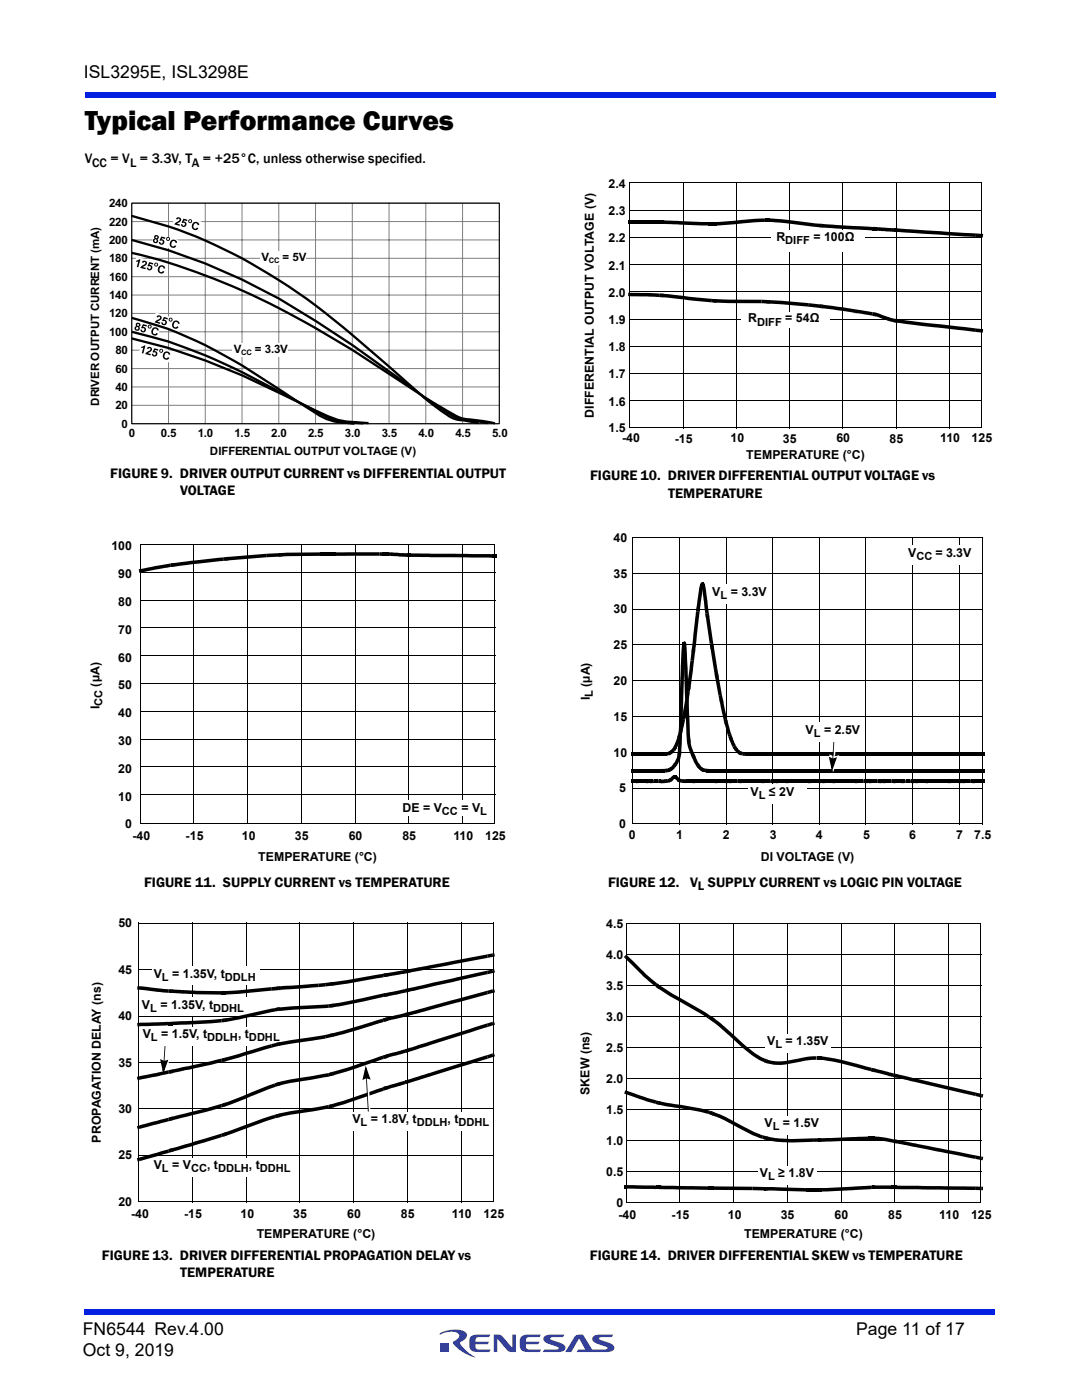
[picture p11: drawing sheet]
<svg xmlns="http://www.w3.org/2000/svg" width="216mm" height="279mm" viewBox="0 0 216 279" stroke-linecap="round" stroke-linejoin="round" font-family="sans-serif">
<defs><g id="words">
<text font-size="5.6" x="16.9" y="26">Typical Performance Curves</text>
<g font-size="3.5">
<text x="16.7" y="15.6">ISL3295E, ISL3298E</text>
<text x="16.5" y="266.5">FN6544 Rev.4.00</text>
<text x="170.8" y="266.5">Page 11 of 17</text>
<text x="16.5" y="270.7">Oct 9, 2019</text>
</g>
<g font-size="2.8">
<text x="16.9" y="32.6">V</text>
<text x="22" y="95.3">FIGURE 9. DRIVER OUTPUT CURRENT vs DIFFERENTIAL OUTPUT</text>
<text x="117.8" y="95.8">FIGURE 10. DRIVER DIFFERENTIAL OUTPUT VOLTAGE vs</text>
<text x="36" y="98.8">VOLTAGE</text>
<text x="133.4" y="99.4">TEMPERATURE</text>
<text x="28.8" y="177">FIGURE 11. SUPPLY CURRENT vs TEMPERATURE</text>
<text x="121.3" y="177">FIGURE 12.</text>
<text x="137.7" y="177">V</text>
<text x="20.3" y="251.4">FIGURE 13. DRIVER DIFFERENTIAL PROPAGATION DELAY vs</text>
<text x="117.7" y="251.4">FIGURE 14. DRIVER DIFFERENTIAL SKEW vs TEMPERATURE</text>
<text x="36" y="255">TEMPERATURE</text>
</g>
<g font-size="2.5">
<text x="18.4" y="33.3">CC = VL = 3.3V, TA = +25°C, unless otherwise specified.</text>
<text x="121.4" y="37.5">2.4</text>
<text x="121.4" y="43">2.3</text>
<text x="121.4" y="53.8">2.1</text>
<text x="121.4" y="48.4">2.2</text>
<text x="154.9" y="48.2">R</text>
<text x="121.4" y="59.2">2.0</text>
<text x="121.4" y="64.7">1.9</text>
<text x="149.3" y="64.3">R</text>
<text x="121.4" y="70.1">1.8</text>
<text x="121.4" y="75.5">1.7</text>
<text x="118.5" y="83.4" transform="rotate(-90 118.5 83.4)">DIFFERENTIAL OUTPUT VOLTAGE (V)</text>
<text x="121.4" y="81">1.6</text>
<text x="121.4" y="86.2">1.5</text>
<text x="124.1" y="88.3">-40</text>
<text x="134.6" y="88.4">-15</text>
<text x="145.8" y="88.3">10</text>
<text x="156.2" y="88.4">35</text>
<text x="166.9" y="88.3">60</text>
<text x="177.5" y="88.4">85</text>
<text x="187.6" y="88.3">110</text>
<text x="193.9" y="88.3">125</text>
<text x="148.9" y="91.6">TEMPERATURE (°C)</text>
<text x="22.2" y="109.8">100</text>
<text x="122.4" y="108.2">40</text>
<text x="181.2" y="111.2">V</text>
<text x="186.7" y="111.2">= 3.3V</text>
<text x="23.6" y="115.4">90</text>
<text x="122.4" y="115.3">35</text>
<text x="142.1" y="118.9">V</text>
<text x="145.8" y="118.9">= 3.3V</text>
<text x="23.6" y="120.9">80</text>
<text x="122.4" y="122.4">30</text>
<text x="23.6" y="126.5">70</text>
<text x="122.4" y="129.6">25</text>
<text x="23.6" y="137.6">50</text>
<text x="23.6" y="132">60</text>
<text x="122.4" y="136.7">20</text>
<text x="19.8" y="141.6" transform="rotate(-90 19.8 141.6)">I</text>
<text x="23.6" y="143.2">40</text>
<text x="117.7" y="139.8" transform="rotate(-90 117.7 139.8)">I</text>
<text x="122.4" y="143.8">15</text>
<text x="23.6" y="148.7">30</text>
<text x="160.8" y="146.4">V</text>
<text x="164.4" y="146.4">= 2.5V</text>
<text x="23.6" y="154.2">20</text>
<text x="122.4" y="151">10</text>
<text x="23.6" y="159.8">10</text>
<text x="123.5" y="158.1">5</text>
<text x="149.8" y="158.9">V</text>
<text x="153.4" y="158.9">≤ 2V</text>
<text x="25" y="165.3">0</text>
<text x="26.5" y="167.6">-40</text>
<text x="37" y="167.7">-15</text>
<text x="48.3" y="167.6">10</text>
<text x="58.8" y="167.7">35</text>
<text x="69.6" y="167.6">60</text>
<text x="80.3" y="167.7">85</text>
<text x="80.3" y="162.1">DE = V</text>
<text x="90.5" y="167.6">110</text>
<text x="96.8" y="167.6">125</text>
<text x="123.5" y="165.2">0</text>
<text x="125.5" y="167.4">0</text>
<text x="134.9" y="167.4">1</text>
<text x="144.2" y="167.4">2</text>
<text x="153.6" y="167.4">3</text>
<text x="162.8" y="167.4">4</text>
<text x="172.2" y="167.4">5</text>
<text x="181.4" y="167.4">6</text>
<text x="190.8" y="167.4">7</text>
<text x="194.4" y="167.4">7.5</text>
<text x="51.5" y="171.8">TEMPERATURE (°C)</text>
<text x="151.8" y="171.8">DI VOLTAGE (V)</text>
<text x="139.3" y="177.7">L SUPPLY CURRENT vs LOGIC PIN VOLTAGE</text>
<text x="23.6" y="185.1">50</text>
<text x="120.9" y="185.1">4.5</text>
<text x="120.9" y="191.3">4.0</text>
<text x="23.6" y="194.4">45</text>
<text x="30.7" y="195.1">V</text>
<text x="34.4" y="195.1">= 1.35V, t</text>
<text x="120.9" y="197.5">3.5</text>
<text x="23.6" y="203.6">40</text>
<text x="28.3" y="201.3">V</text>
<text x="120.9" y="203.7">3.0</text>
<text x="28.5" y="207.2">V</text>
<text x="32.2" y="207.2">= 1.5V, t</text>
<text x="47.5" y="207.2">, t</text>
<text x="120.9" y="209.9">2.5</text>
<text x="153.1" y="208.6">V</text>
<text x="156.8" y="208.6">= 1.35V</text>
<text x="23.6" y="212.9">35</text>
<text x="117.6" y="218.5" transform="rotate(-90 117.6 218.5)">SKEW (ns)</text>
<text x="120.9" y="216">2.0</text>
<text x="23.6" y="222.1">30</text>
<text x="70.3" y="224.2">V</text>
<text x="120.9" y="222.2">1.5</text>
<text x="152.5" y="225">V</text>
<text x="20.2" y="228" transform="rotate(-90 20.2 228)">PROPAGATION DELAY (ns)</text>
<text x="23.6" y="231.4">25</text>
<text x="30.7" y="233.4">V</text>
<text x="34.3" y="233.4">= V</text>
<text x="41.3" y="233.4">, t</text>
<text x="49.7" y="233.4">, t</text>
<text x="120.9" y="228.5">1.0</text>
<text x="120.9" y="234.6">0.5</text>
<text x="151.6" y="234.9">V</text>
<text x="23.6" y="240.7">20</text>
<text x="26.1" y="243.1">-40</text>
<text x="36.7" y="243.1">-15</text>
<text x="48" y="243.1">10</text>
<text x="58.5" y="243.1">35</text>
<text x="69.3" y="243.1">60</text>
<text x="80" y="243.1">85</text>
<text x="90.2" y="243.1">110</text>
<text x="96.5" y="243.1">125</text>
<text x="123" y="240.8">0</text>
<text x="123.4" y="243.3">-40</text>
<text x="134" y="243.3">-15</text>
<text x="145.2" y="243.3">10</text>
<text x="155.8" y="243.3">35</text>
<text x="166.5" y="243.3">60</text>
<text x="177.2" y="243.3">85</text>
<text x="187.4" y="243.3">110</text>
<text x="193.8" y="243.3">125</text>
<text x="51.2" y="247.1">TEMPERATURE (°C)</text>
<text x="148.5" y="247.1">TEMPERATURE (°C)</text>
</g>
<g font-size="2.3">
<text x="21.8" y="41.3">240</text>
<text x="21.8" y="45">220</text>
<text x="21.8" y="48.7">200</text>
<text x="21.8" y="52.4">180</text>
<text x="52.2" y="52.1">V</text>
<text x="56.4" y="52.1">= 5V</text>
<text x="21.8" y="56">160</text>
<text x="21.8" y="59.7">140</text>
<text x="21.8" y="63.4">120</text>
<text x="21.8" y="67">100</text>
<text x="23" y="70.7">80</text>
<text x="46.6" y="70.5">V</text>
<text x="50.9" y="70.5">= 3.3V</text>
<text x="23" y="74.4">60</text>
<text x="19.8" y="81" transform="rotate(-90 19.8 81)">DRIVER OUTPUT CURRENT (mA)</text>
<text x="23" y="78">40</text>
<text x="23" y="81.7">20</text>
<text x="24.3" y="85.4">0</text>
<text x="25.7" y="87.2">0</text>
<text x="32.1" y="87.2">0.5</text>
<text x="39.5" y="87.2">1.0</text>
<text x="46.8" y="87.2">1.5</text>
<text x="54.1" y="87.2">2.0</text>
<text x="61.5" y="87.2">2.5</text>
<text x="68.8" y="87.2">3.0</text>
<text x="76.2" y="87.2">3.5</text>
<text x="83.5" y="87.2">4.0</text>
<text x="90.9" y="87.2">4.5</text>
<text x="98.2" y="87.2">5.0</text>
<text x="41.9" y="90.9">DIFFERENTIAL OUTPUT VOLTAGE (V)</text>
</g>
<g font-size="2.2">
<text x="156.7" y="48.8">DIFF = 100Ω</text>
<text x="151.1" y="65">DIFF = 54Ω</text>
<text x="182.9" y="111.8">CC</text>
<text x="143.8" y="119.5">L</text>
<text x="20.4" y="140.9" transform="rotate(-90 20.4 140.9)">CC (µA)</text>
<text x="118.3" y="139.1" transform="rotate(-90 118.3 139.1)">L (µA)</text>
<text x="162.4" y="147">L</text>
<text x="151.4" y="159.5">L</text>
<text x="88.2" y="162.7">CC = VL</text>
<text x="32.3" y="195.7">L</text>
<text x="44.9" y="195.7">DDLH</text>
<text x="30" y="201.9">L = 1.35V, tDDHL</text>
<text x="30.1" y="207.8">L</text>
<text x="41.3" y="207.8">DDLH</text>
<text x="49.7" y="207.8">DDHL</text>
<text x="154.7" y="209.2">L</text>
<text x="71.9" y="224.8">L = 1.8V, tDDLH, tDDHL</text>
<text x="154.2" y="225.6">L = 1.5V</text>
<text x="32.3" y="234">L</text>
<text x="38.1" y="234">CC</text>
<text x="43.5" y="234">DDLH</text>
<text x="51.9" y="234">DDHL</text>
<text x="153.3" y="235.6">L ≥ 1.8V</text>
</g>
<g font-size="1.5">
<text x="53.7" y="52.5">CC</text>
<text x="48.1" y="70.8">CC</text>
</g>
</g></defs>
<g fill="#333f99">
<path d="M98.5 266.3h.7a1.2 1.2 0 0 1 1.1 .5l1.9 2.2v-2.7h.7v3.5h-.7a1.04 1.04 0 0 1-1-.4l-2-2.2v2.6h-.7z"/>
<path d="M93.9 266.8l.8-.4 3.2-.1-.3 .5-2.3 .1a.7 .7 0 0 0-.4 .9h2.7l-.4 .5h-2.3v.4l.2 .5 .2 .1h2.6l-.3 .5h-2.3a1.36 1.36 0 0 1-1.7-1.2l.1-1.5z"/>
<path d="M104 266.8l.8-.4 3.1-.1-.3 .5-2.3 .1a.7 .7 0 0 0-.3 .9h2.7l-.4 .5h-2.3v.4l.1 .5 .3 .1h2.6l-.3 .5h-2.3a1.36 1.36 0 0 1-1.7-1.2l.1-1.5z"/>
<path d="M108.6 266.7l.8-.3 3.2-.1-.3 .5-2.5 .2v.3l.6 .2a3.4 3.4 0 0 1 2.4 1.3 .85 .85 0 0 1-1 1h-3.5l.3-.4 2.8-.2v-.3l-.6-.2a3.4 3.4 0 0 1-2.4-1.3l.1-.5z"/>
<path d="M114.8 266.6a1.8 1.8 0 0 1 1.5-.3l1.9 3h2.3l.7-.1v-.3l-.6-.2a3.4 3.4 0 0 1-2.4-1.3 .85 .85 0 0 1 1-1l3.2-.1-.3 .5-2.5 .2v.3l.6 .2a3.4 3.4 0 0 1 2.4 1.3 .85 .85 0 0 1-1 1h-6.5l.3-.4 1.4-.1-1.2-2.1-1.6 2.6h-1.2z"/>
<path d="M88 268h1.6v1.7h-1.6z"/>
<path d="M87.8 266.1a5.6 5.6 0 0 1 5.1-.2 1.19 1.19 0 0 1-.8 1.8l-.3 .3a6.8 6.8 0 0 0 3 2.9 7.1 7.1 0 0 1-4.4-3l.5-.4a.81 .81 0 0 0 .7-.8 .81 .81 0 0 0-.6-.8 5.3 5.3 0 0 0-3.3 .4z"/>
</g>
<g fill="#001fe0">
<path d="M16.9 261.3h181.7v1h-181.7z"/>
<path d="M16.9 18.4h181.7v1h-181.7z"/>
</g>
<g fill="#fff">
<path d="M16.9 35.5h84.7v57.2h-84.7z"/>
<path d="M26.3 40.6h73.3v44h-73.3z"/>
</g>
<g fill="none" stroke="#7f7f7f" stroke-width=".2">
<path d="M26.3 40.6h73.3v44h-73.3zM26.3 44.2h73.3M26.3 47.9h73.3M26.3 51.6h73.3M26.3 55.2h73.3M26.3 58.9h73.3M33.6 40.6v44M41 40.6v44M48.3 40.6v44M55.6 40.6v44M63 40.6v44M70.3 40.6v44"/>
<path d="M77.6 40.6v44M85 40.6v44M92.3 40.6v44M26.3 62.6h73.3M26.3 66.2h73.3M26.3 69.9h73.3M26.3 73.6h73.3M26.3 77.2h73.3M26.3 80.9h73.3"/>
</g>
<path d="M26.3 40.6h73.3v44h-73.3z" fill="#fff"/>
<g fill="none" stroke="#7f7f7f" stroke-width=".2">
<path d="M26.3 40.6h73.3v44h-73.3zM26.3 44.2h73.3M26.3 47.9h73.3M26.3 51.6h73.3M26.3 55.2h73.3M26.3 58.9h73.3M33.6 40.6v44M41 40.6v44M48.3 40.6v44M55.6 40.6v44M63 40.6v44M70.3 40.6v44"/>
<path d="M77.6 40.6v44M85 40.6v44M92.3 40.6v44M26.3 62.6h73.3M26.3 66.2h73.3M26.3 69.9h73.3M26.3 73.6h73.3M26.3 77.2h73.3M26.3 80.9h73.3"/>
</g>
<path d="M26.3 50.5a135.8 135.8 0 0 1 36.7 15l7.3 4.3 17.5 11.3a21.1 21.1 0 0 0 4.8 2.5l4 .5 2.2 .4M26.3 47.9a118.3 118.3 0 0 1 36.7 16.1l7.3 4.9 10.3 7.3 4.3 3.3 5.7 3.6a8.5 8.5 0 0 0 4.3 .9l2.4 .4M26.3 67.5a128.7 128.7 0 0 1 29.3 10.9l7.4 3.5a18.6 18.6 0 0 0 10.5 2.5" fill="none" stroke="#000" stroke-width=".46"/>
<g fill="#fff">
<path d="M52 50.2h9.1v2.7h-9.1z"/>
<path d="M46.5 68.5h11v2.8h-11z"/>
</g>
<path d="M34.9 42.8l5.5 1.5-.6 2.2-5.5-1.4z" fill-rule="evenodd" fill="#fff"/>
<g fill="#000">
<path d="M38.5 44.5a.71 .71 0 0 1 .8-.2 .71 .71 0 0 1 .4 .6h-.3a.43 .43 0 0 0-.5-.3 .43 .43 0 0 0-.3 .6 .37 .37 0 0 0 .2 .4 .37 .37 0 0 0 .5-.2l.3 .2a.77 .77 0 0 1-1.2 .1 .77 .77 0 0 1 .1-1.2z"/>
<path d="M35.2 43.5a.55 .55 0 0 1 .9 .2 .55 .55 0 0 1-.5 .7l-.3 .2 .6 .2-.1 .3-1-.3 .8-.7a.24 .24 0 0 0 .3-.2 .24 .24 0 0 0-.2-.2 .24 .24 0 0 0-.3 .1l-.3-.1zM36.6 43.6l.8 .3-.1 .2-.5-.1-.2 .2a.54 .54 0 0 1 .6 .6 .54 .54 0 0 1-.6 .5 .54 .54 0 0 1-.5-.6l.3 .1 .1 .1a.27 .27 0 0 0 .4-.2 .27 .27 0 0 0-.4-.2l-.3-.1z"/>
<path d="M37.6 44.1a.4 .4 0 0 1 .7 0 .4 .4 0 0 1-.7 0zM37.8 44.2a.21 .21 0 0 0 .4 0 .21 .21 0 0 0-.4 0z"/>
</g>
<path d="M30.8 46.6l4.8 1.3-.5 2-4.9-1.3z" fill-rule="evenodd" fill="#fff"/>
<g fill="#000">
<path d="M34.1 48.1a.71 .71 0 0 1 .8-.2 .71 .71 0 0 1 .4 .6h-.3a.43 .43 0 0 0-.5-.4 .43 .43 0 0 0-.3 .6 .37 .37 0 0 0 .2 .5 .37 .37 0 0 0 .5-.3l.3 .2a.77 .77 0 0 1-1.2 .1 .77 .77 0 0 1 .1-1.1z"/>
<path d="M30.8 47.1a.46 .46 0 0 1 .8-.1 .46 .46 0 0 1-.2 .7 .48 .48 0 0 1-.1 .7 .48 .48 0 0 1-.7-.1 .48 .48 0 0 1 .3-.7l-.2-.3zM31 47.4a.2 .2 0 0 0 .4 0 .2 .2 0 0 0-.4 0zM30.8 48a.25 .25 0 0 0 .5 0 .25 .25 0 0 0-.5 0zM32.2 47.2l.8 .2-.1 .3-.6-.2-.1 .3a.54 .54 0 0 1 .6 .5 .54 .54 0 0 1-.6 .6 .54 .54 0 0 1-.5-.6h.3v.2a.27 .27 0 0 0 .5-.2 .27 .27 0 0 0-.4-.2l-.3-.1z"/>
<path d="M33.1 47.7a.4 .4 0 0 1 .8 0 .4 .4 0 0 1-.8 0zM33.3 47.7a.25 .25 0 0 0 .5 0 .25 .25 0 0 0-.5 0z"/>
</g>
<path d="M27.2 51.2l6.1 1.7-.6 2.2-6.1-1.6z" fill-rule="evenodd" fill="#fff"/>
<g fill="#000">
<path d="M31.7 53.2a.71 .71 0 0 1 .8-.2 .71 .71 0 0 1 .5 .6h-.4a.43 .43 0 0 0-.5-.4 .43 .43 0 0 0-.3 .6 .37 .37 0 0 0 .3 .5 .37 .37 0 0 0 .4-.2l.3 .1a.76 .76 0 0 1-1.2 .1 .76 .76 0 0 1 .1-1.1z"/>
<path d="M27.2 52l.6-.3 .2 .1-.4 1.6-.3-.1 .3-1.1-.5 .1zM28.4 52.2a.55 .55 0 0 1 .9 .2 .55 .55 0 0 1-.5 .7l-.3 .2 .6 .2-.1 .2-1-.2 .8-.7a.24 .24 0 0 0 .3-.2 .24 .24 0 0 0-.2-.3 .24 .24 0 0 0-.3 .2l-.3-.1zM29.8 52.3l.8 .2-.1 .3-.6-.2-.1 .3a.54 .54 0 0 1 .6 .5 .54 .54 0 0 1-.6 .6 .54 .54 0 0 1-.5-.6h.3v.2a.27 .27 0 0 0 .5-.2 .27 .27 0 0 0-.4-.2l-.3-.1z"/>
<path d="M30.8 52.8a.4 .4 0 0 1 .8 0 .4 .4 0 0 1-.8 0zM31 52.8a.21 .21 0 0 0 .4 0 .21 .21 0 0 0-.4 0z"/>
</g>
<path d="M26.2 43.1l7.4 2.1a112 112 0 0 1 35.9 21l8.1 7a93 93 0 0 0 12.6 10.2l1 .3 4.3 .7" fill="none" stroke="#000" stroke-width=".46"/>
<path d="M27.1 64.1l4.9 1.3-.6 2-4.8-1.3z" fill-rule="evenodd" fill="#fff"/>
<g fill="#000">
<path d="M30.4 65.5a.71 .71 0 0 1 .8-.2 .71 .71 0 0 1 .5 .7l-.4-.1a.43 .43 0 0 0-.5-.3 .43 .43 0 0 0-.3 .6 .37 .37 0 0 0 .3 .5 .37 .37 0 0 0 .4-.3l.3 .2a.76 .76 0 0 1-1.2 .1 .76 .76 0 0 1 .1-1.2z"/>
<path d="M27.2 64.5a.45 .45 0 0 1 .7 0 .45 .45 0 0 1-.2 .7 .48 .48 0 0 1-.1 .7 .48 .48 0 0 1-.7-.2 .48 .48 0 0 1 .3-.6l-.1-.3zM27.4 64.8a.2 .2 0 0 0 .3 0 .2 .2 0 0 0-.3 0zM27.1 65.5a.25 .25 0 0 0 .5 0 .25 .25 0 0 0-.5 0zM28.5 64.7l.8 .2-.1 .3-.5-.2-.1 .3a.54 .54 0 0 1 .5 .5 .54 .54 0 0 1-.6 .5 .54 .54 0 0 1-.5-.5h.3l.1 .2a.27 .27 0 0 0 .4-.2 .27 .27 0 0 0-.4-.3l-.2-.1z"/>
<path d="M29.5 65.2a.4 .4 0 0 1 .8 0 .4 .4 0 0 1-.8 0zM29.7 65.2a.21 .21 0 0 0 .4 0 .21 .21 0 0 0-.4 0z"/>
</g>
<path d="M28.2 68.4l6.1 1.7-.6 2.2-6.1-1.6z" fill-rule="evenodd" fill="#fff"/>
<g fill="#000">
<path d="M32.7 70.4a.71 .71 0 0 1 .8-.2 .71 .71 0 0 1 .5 .6h-.4a.43 .43 0 0 0-.5-.4 .43 .43 0 0 0-.3 .6 .37 .37 0 0 0 .3 .5 .37 .37 0 0 0 .4-.2l.3 .1a.77 .77 0 0 1-1.2 .1 .77 .77 0 0 1 .1-1.1z"/>
<path d="M28.2 69.2l.6-.3 .2 .1-.4 1.5h-.3l.3-1.1-.4 .1zM29.4 69.4a.55 .55 0 0 1 .9 .1 .55 .55 0 0 1-.5 .8l-.3 .2 .6 .2-.1 .2-1-.2 .3-.4a.76 .76 0 0 0 .7-.7l-.2-.1-.2 .2-.3-.1zM30.8 69.5l.8 .2-.1 .3-.5-.2-.2 .3a.54 .54 0 0 1 .6 .5 .54 .54 0 0 1-.6 .6 .54 .54 0 0 1-.5-.6h.3v.2a.27 .27 0 0 0 .5-.2 .27 .27 0 0 0-.4-.2l-.3-.1z"/>
<path d="M31.8 70a.4 .4 0 0 1 .8 0 .4 .4 0 0 1-.8 0zM32 70a.21 .21 0 0 0 .4 0 .21 .21 0 0 0-.4 0z"/>
</g>
<path d="M31.1 62.4l5.4 1.6-.7 2.3-5.4-1.7z" fill-rule="evenodd" fill="#fff"/>
<g fill="#000">
<path d="M136.2 36.4l.2 .1zM146.8 36.4l.2 .1zM157.5 36.4l.1 .1zM168.1 36.4l.2 .1zM178.7 36.4l.2 .1zM189.3 36.4l.2 .1zM125.6 58.1l.1 .2zM125.6 52.7l.1 .2zM125.6 47.3l.1 .2zM125.6 41.9l.1 .1zM34.6 64.2a.71 .71 0 0 1 .8-.2 .71 .71 0 0 1 .4 .6h-.3a.43 .43 0 0 0-.5-.3 .43 .43 0 0 0-.3 .5 .37 .37 0 0 0 .2 .5 .37 .37 0 0 0 .5-.2l.2 .2a.77 .77 0 0 1-1.1 0 .77 .77 0 0 1 .1-1.1zM125.6 74.4l.1 .2z"/>
<path d="M125.6 69l.1 .2zM125.6 63.6l.1 .2zM125.6 79.8l.1 .2z"/>
<path d="M31.4 63.1a.55 .55 0 0 1 .8 .2 .55 .55 0 0 1-.5 .7l-.3 .2 .6 .2-.1 .3-1-.4 .3-.3a.77 .77 0 0 0 .7-.7l-.2-.1-.2 .2-.3-.1zM32.7 63.2l.8 .3-.1 .3-.5-.2-.2 .2a.54 .54 0 0 1 .6 .6 .54 .54 0 0 1-.6 .5 .54 .54 0 0 1-.5-.6l.3 .1v.2a.27 .27 0 0 0 .5-.2 .27 .27 0 0 0-.4-.3l-.3-.1z"/>
<path d="M33.7 63.8a.39 .39 0 0 1 .7 0 .39 .39 0 0 1-.7 0zM33.9 63.8a.21 .21 0 0 0 .4 0 .21 .21 0 0 0-.4 0z"/>
</g>
<path d="M26.3 63.4a79.8 79.8 0 0 1 22 9.5l11.5 7.5a31.7 31.7 0 0 0 6.1 3.5l1.6 .4 3.2 .3M26.3 66.2a99.6 99.6 0 0 1 22 8.1l15.7 8.3 3 1.3a20.4 20.4 0 0 0 5.5 .6" fill="none" stroke="#000" stroke-width=".46"/>
<g fill="none" stroke="#000" stroke-width=".2">
<path d="M125.6 36.5h70.2M125.7 36.4v49M136.3 36.5v48.9M146.9 36.5v48.9M157.5 36.5v48.9M168.2 36.5v48.9M178.8 36.5v48.9M189.4 36.5v48.9M195.8 36.4v48.9M26.3 40.6h73.3v44h-73.3zM125.7 58.2h70.2M125.7 52.8h70.2"/>
<path d="M125.7 47.4h70.2M125.7 42h70.2M125.7 79.9h70.2M125.7 74.5h70.2M125.7 69.1h70.2M125.7 63.7h70.2M125.7 85.3h70.2"/>
</g>
<g fill="#fff">
<path d="M147.9 62.3h17.7v3h-17.7z"/>
<path d="M153.8 45.8h18.7v4.4h-18.7z"/>
</g>
<g fill="#000">
<path d="M125.3 44h7.1v.7h-7.1zM125.4 58.4h.3v.7h-.4zM125.7 58.4h.4v.7v-.7l1.8 .1v.7v-.7h1.9v.7v-.7l1.8 .1-.1 .7-.5-.1 .1-.7v.7h-.9v-.7v.7h-.9l.1-.7v.7l-2.2-.1v-.7v.7h-1.5zM131.6 58.6h.5v.7h-.6zM132.1 58.6h.3v.7h-.3zM131.7 44h.4v.7h-.4zM132.1 44h1.1v.7v-.7l1.2 .1v.7v-.7h1.4l-.1 .7 .1-.7 4.2 .2v.7v-.7h1.3v.7l-4.9-.1v-.7v.7l-1.4-.1 .1-.7v.7l-1.3-.1v-.7v.7h-1.2v-.7v.7h-.5zM131.8 58.6h.3l-.1 .7h-.3zM132.1 58.6l2.4 .2-.1 .7 .1-.7 1.3 .2-.1 .7 .1-.7 1.4 .2-.1 .7 .1-.7 1.4 .1-.1 .7 .1-.7 3.5 .3-.1 .7-5.7-.6 .2-.6-.1 .7-1.4-.2 .1-.7-.1 .7-1.2-.1 .1-.7-.1 .7-.6-.1v-.7v.7l-1.2-.1zM141.3 44.3h1.7v.7h-1.7zM142 59.6l.7 .1v.7l-.7-.1zM142.3 44.3h.4v.7h-.4z"/>
<path d="M142.7 44.3h.6l.1 .7-.1-.7 3.3-.3 .1 .7-.1-.7 6-.4v.7h-.6v-.7v.7l-1.3 .1-.1-.7 .1 .7-2.7 .2v-.7v.7l-4.6 .4h-.7zM142.7 59.7h.3v.7h-.3zM142.4 59.7h.3v.7h-.4zM142.7 59.7l2.7 .1v.7v-.7h6.6v.7l-9.3-.1zM152 59.8l1.3 .1v.7l-1.4-.1zM152.6 43.6h1v.7h-1zM153 43.6h.3v.7h-.3zM153.3 43.6l1.4 .1-.1 .7v-.7l8 .9v.7l-5.4-.7 .1-.7-.1 .7-1.3-.2 .1-.6-.1 .6-2-.1 .1-.7v.7h-.7zM153.3 59.9h.3v.7h-.3zM153 59.9h.3v.7h-.4zM153.3 59.9l8 .6-.1 .7-5.3-.5 .1-.7-.1 .7-2.6-.1zM162.6 44.6l1.4 .1-.1 .7-1.3-.1z"/>
<path d="M164 44.7h.3l-.1 .7h-.3zM163.6 44.7h.4l-.1 .7h-.3zM164 44.7h.7l-.1 .7v-.7l2.2 .2-.1 .7 .1-.7 3.6 .2-.1 .7 .1-.7 2 .1-.1 .7 .1-.7 1.7 .1v.7l-1.2-.1 .1-.7v.7l-1.3-.1v-.7v.7l-5.7-.3 .1-.7-.1 .7-2.1-.1zM174.1 45.3h.8v.7h-.8zM174.3 45.3h.3l-.1 .7h-.3zM174.6 45.3h.3l-.1 .7 .1-.7 .2 .1-.1 .7v-.7h1.1l-.1 .7v-.7l1 .1-.1 .7v-.7h.9l-.1 .7v-.7l.8 .1-.1 .7-.4-.1 .1-.7v.7h-1l.1-.7v.7l-.6-.1 .1-.7-.1 .7h-.2l.1-.7-.1 .7h-.9l.1-.7v.7l-1.1-.1zM178.4 45.6h.4v.7h-.4zM178.5 45.6h.3v.7h-.3zM178.8 45.6l1.1 .1v.7v-.7h.9l-.1 .7v-.7l1.5 .1-.1 .7 .1-.7 2.1 .2v.7v-.7l4.6 .2-.1 .7 .1-.7 3.5 .3v.7v-.7l2.4 .1-.1 .7-1.2-.1 .1-.7v.7h-1.2l-4.7-.4v-.7v.7l-5.1-.3 .1-.7-.1 .7h-1l.1-.7-.1 .7-1.3-.1 .1-.7-.1 .7-.8-.1 .1-.7-.1 .7h-.4l.1-.7v.7h-.4zM178.8 45.6h.4l-.1 .7h-.3zM194.8 46.6l1 .1v.7l-1.1-.1zM195.8 46.7h.4l-.1 .7h-.3z"/>
<path d="M161.3 60.5l2.7 .3-.1 .7-2.7-.3zM164 60.8h.3l-.1 .7h-.3zM163.6 60.7l.4 .1-.1 .7-.4-.1zM164 60.8l2.8 .4-.1 .7 .1-.7 3.6 .5-.1 .7 .1-.7 .7 .1-.1 .7 .1-.7 1.3 .2-.1 .7 .1-.7 1.2 .2-.1 .7 .1-.7 .6 .1h-.1l-.1 .7-.5-.1 .6 .1-1.2-.2 .1-.7-.1 .7-1.3-.2 .2-.7-.1 .7-3.6-.6 .2-.7-.2 .7-2.1-.3 .1-.7-.1 .7-2.1-.2zM174.1 62.3l.5 .1-.1 .7-.5-.1zM174.3 62.4h.3l-.1 .7h-.3zM174.6 62.4l1.1 .3-.3 .7 .3-.7 .9 .4-.2 .6 .2-.7 .4 .2-.2 .7 .2-.7 .6 .2-.2 .7 .1-.7 .7 .2-.2 .6 .1-.7 .4 .1-.1 .7h.1l-.9-.2 .2-.6-.1 .6-.7-.2 .3-.6-.2 .6-.6-.1 .3-.7-.2 .7-1.4-.6 .3-.6-.3 .7-.2-.1 .2-.7-.2 .7-.2-.1 .1-.7-.1 .7h-.3zM174.6 62.4l.4 .1-.2 .6h-.3zM178.5 63.6l.4 .1-.1 .7-.4-.1zM178.9 63.7h.3l-.1 .7h-.3zM178.5 63.6l.4 .1-.2 .6h-.3zM178.9 63.7h.3l-.1 .7 .1-.7 .4 .1 1.2 .1-.1 .7 .1-.7 .5 .1-.1 .7 .1-.7 3 .4-.1 .7 .1-.7 2.2 .2v.7v-.7l4.8 .6-.1 .6 .1-.6 1.2 .1 2.3 .3-.1 .7-2.3-.3 .1-.7-.1 .7-4.8-.6 .1-.7v.7l-3.5-.3-2.6-.4 .1-.6-.1 .6-2.1-.2 .1-.7-.1 .7-.4-.1-.4-.1z"/>
<path d="M194.8 65.6l1 .1v.7l-1.1-.1zM195.8 65.7h.4l-.1 .7h-.3z"/>
</g>
<path d="M27.9 108.7h70.8M28 108.6v55.8M38.7 108.6v55.8M49.4 108.6v55.8M60.2 108.6v55.8M70.9 108.6v55.8M81.6 108.6v55.8M92.3 108.6v55.8M98.7 108.6v55.7M28 164.3h70.8" fill="none" stroke="#000" stroke-width=".2"/>
<path d="M79.9 159.8h18.2v3.1h-18.2z" fill="#fff"/>
<g fill="none" stroke="#000" stroke-width=".2">
<path d="M28 119.8h70.8M28 114.2h70.8M126.2 107.3h69.8M126.3 107.3v57.2M135.6 107.2v57.3M144.9 107.2v57.3M154.2 107.2v57.3M163.4 107.2v57.3M172.8 107.2v57.3M182.1 107.2v57.3M191.4 107.2v57.3M196 107.2v57.3"/>
<path d="M28 136.4h70.8M28 130.9h70.8M28 125.3h70.8M28 158.6h70.8M28 153.1h70.8M28 147.5h70.8M28 142h70.8M126.3 164.4h69.8"/>
</g>
<g fill="#000">
<path d="M27.7 113.6h.3l.1 .7h-.3zM28 113.6l.4-.1 .2 .7-.2-.7 .4-.1 .1 .7-.1-.7 1.4-.3 .2 .7-.2-.7 2.4-.4 .1 .7-.2-.7 1-.1 .1 .6-.2-.6 .6-.1 .1 .6-1 .2-.1-.7 .1 .7-2 .4-.1-.7 .1 .6-1.4 .3-.2-.6 .2 .6-2 .4 .9-.1-.5 .1zM34 112.5l.5-.1v.7l-.4 .1zM34.5 112.4h.3l.1 .7h-.4zM34.1 112.4h.4v.7h-.3zM34.5 112.4l.5-.1 .1 .7-.1-.7 1.9-.2 .1 .7-.1-.7 2.7-.3v.7v-.7l4.9-.5 .1 .7h-.7l-.1-.7 .1 .7-5.6 .6-.1-.7 .1 .7-2 .3v-.7v.7l-1.8 .2zM44.5 111.3l.7-.1 .1 .7-.7 .1zM45.2 111.2l.3-.1 .1 .7-.3 .1zM44.9 111.2h.3l.1 .7h-.4zM45.2 111.2l8-.7 .1 .7-8 .7zM53.2 110.5l2.7-.1v.7l-2.6 .1zM55.9 110.4h.3l.1 .7h-.4z"/>
<path d="M55.6 110.4h.3v.7h-.3zM55.9 110.4l8-.2v.7l-6.6 .1v-.7v.7l-1.4 .1zM63.9 110.2h3.1v.7h-3.1zM66.3 110.2h.3v.7h-.3zM66.6 110.2h2.1v.7v-.7h7.1l-.1 .7h-6.3v-.7l.1 .7h-2.9zM75.8 110.2h.5v.7h-.6zM76.3 110.2h1.4v.7h-1.4zM77 110.2h.3v.7h-.3zM77.3 110.2l1.1 .1-.1 .7 .1-.7h.4v.7v-.7l1 .1-.1 .7v-.7h.9v.7v-.7h.7l-.1 .7h-.4l.1-.7v.7h-.7l.1-.7v.7l-1.1-.1 .1-.7-.1 .7-1.2-.1 .2-.7-.1 .7h-.8zM81.2 110.4h.8v.7h-.8zM81.3 110.4h.3v.7h-.3zM81.6 110.4l2.4 .1v.7v-.7h2v.7v-.7h5.8v.7v-.7l2.4 .1-.1 .7v-.7h3.6h.5v.7h-.6l.1-.7-.1 .7-4.6-.1v-.7v.7h-2.4v-.7v.7h-4.6h-.5l.1-.7-.1 .7-2-.1 .1-.7v.7h-2z"/>
<path d="M98.2 110.6h.9v.7h-.9zM196 107.2h.1v.1h-.1zM196 107.3h.1z"/>
</g>
<path d="M141.8 116.5h11.6v3.9h-11.6z" fill="#fff"/>
<path d="M126.2 114.4h69.9M126.2 135.8h69.9M126.2 128.7h69.9M126.2 121.6h69.9M126.2 157.3h69.9M126.2 150.1h69.9M126.2 143h69.9" fill="none" stroke="#000" stroke-width=".2"/>
<g fill="#fff">
<path d="M179.5 108.8h15.7v3.9h-15.7z"/>
<path d="M149.4 156.5h11.6v3.9h-11.6z"/>
</g>
<g fill="#000">
<path d="M140.1 116.2h.4v.7h-.4zM140.1 116.1l.3 .2-.4 .6-.3-.2zM139.9 116.6h.7l-.5 .3 .3-.6 .2 .2v.2l-.6 .2 .5-.4 .2 .4v.1l-.7 .2 .7-.2 .2 1.5-.6 .1 .6-.1 .2 1h-.7l.7-.1 .1 1.6-.7 .1 .7-.1 .2 1.3-.7 .1v-.1v.1l-.2-2.4h.7l-.7 .1-.2-1.1h.7l-.7 .1-.1-1.3 .7-.1-.7 .1-.1-.4 .7-.1-.7 .1-.1-.4 .7-.1-.7 .2v-.2l.6-.3-.6 .3zM136.2 128.1h.3v.7h-.3zM136.3 128.1l.4 .6zM136.4 128.1l.3-.1 .3 .6-.3 .1zM136.5 128.1l.4 .2v.3l-.7 .1 .7-.2v.5l-.7 .1 .7-.2 .1 .2-.7 .1 .6-.1 .1 .6-.7 .1 .7-.1 .1 2.3h-.7h.7l.1 2.9-.7 .1 .7-.1 .2 3.4h-.7h.7l.1 4.1-.7 .1 .7-.1 .2 4.1-.7 .1 .7-.1v.5l-.7 .1 .7-.1 .1 .5v.2h-.7v-.2h.7h-.7l-.1-.9-.1-3.4h.7h-.7l-.1-.7-.1-2.5h.7h-.7l-.1-4.2h.7h-.7l-.1-2.4h.7h-.7l-.1-3.2h.7h-.7l-.1-.9h.7l-.7 .1-.1-.6h.7l-.7 .1v-.1l.7-.1-.7 .1v-.4h.7l-.6 .3 .5-.5-.3 .6zM137.1 137.2l.7 .1-.2 .7-.7-.1zM137.1 136.8l.7 .1v.4l-.7-.1zM137.1 137.2l.7 .1-.1 .3-.7-.1zM137.8 131.8l.7 .1-.2 1-.7-.1 .7 .1-.3 2.7-.7-.1 .7 .1-.2 1.7-.7-.1 .1-.9 .7 .1-.7-.1 .4-2.6 .7 .1-.7-.1zM138 129.9l.7 .1-.2 1.9-.7-.1z"/>
<path d="M138 129.6h.7v.4l-.7-.1zM138 129.9l.7 .1v.3h-.7zM138.9 122l.7 .1-.1 .5-.7-.1 .7 .1-.1 1-.7-.1h.7l-.4 3.3-.7-.1 .7 .1-.3 2.7-.7-.1 .7 .1v.5l-.7-.1 .1-1 .7 .1-.7-.1 .2-1.1 .7 .1-.7-.1 .4-3.8 .7 .1-.7-.1 .1-1h.7h-.7zM139 121.6l.7 .1-.1 .4-.7-.1zM139 121.2l.7 .1v.4l-.7-.1zM139 121.6l.7 .1-.1 .3-.7-.1zM139.9 116.2h.2l.4 .6-.2 .2-.5-.5 .6 .2-.1 .4-.6-.2 .6 .2v.2l-.7-.2 .7 .2-.1 .3-.7-.1 .7 .1-.1 .7-.7-.1 .7 .1-.2 1.6-.7-.1 .7 .1-.2 1.3-.7-.1 .7 .1v.5l-.7-.1 .1-.9 .7 .1-.7-.1 .3-2.1h.7h-.7l.1-.8 .7 .1-.7-.1 .1-.9v.2l.1-.4 .7 .1h-.7v-.2l.2-.2 .5 .4-.6-.3zM140.7 122.4l.7-.1 .1 .5-.7 .1zM140.8 122.9l.7-.1v.3l-.7 .1zM140.8 122.6l.7-.2v.4l-.7 .1zM140.8 122.9l.7-.1 .8 5.5-.7 .1zM141.6 128.4l.7-.1 .1 .8-.7 .1z"/>
<path d="M141.7 129.2l.7-.1 .1 .3-.7 .1zM141.7 128.8l.7-.1v.4l-.7 .1zM141.7 129.2l.7-.1 .7 4.4-.7 .1zM142.4 133.6l.7-.2 .3 1.4-.7 .1zM142.7 134.9l.7-.1v.3l-.7 .2zM142.6 134.6l.7-.1 .1 .3-.7 .1zM142.7 134.9l.7-.1 .6 3.9-.6 .1v.1zM143.4 138.8l.6-.1 .3 1.1-.7 .2zM143.6 140l.7-.2 .1 .4-.7 .1zM143.6 139.6l.6-.1 .1 .3-.7 .2zM143.6 140l.7-.2 .2 1.2-.7 .1 .7-.1 .2 1-.6 .2 .6-.2 .4 1.3-.1-.2 .1 .5-.7 .2-.1-.6 .7-.1-.7 .1zM125.9 155.6h1.6v.7h-1.6z"/>
<path d="M125.9 153.5h1.6v.7h-1.6zM125.9 150.1h1.6v.7h-1.6zM126.9 153.5h1.6v.7h-1.6zM126.9 150.1h1.6v.7h-1.6zM126.8 155.6h.4v.7h-.3zM127.2 155.6h.4l.1 .7h-.5zM127.6 155.6h.9v.7h-.9zM127.8 155.6h.3v.7h-.3zM127.8 153.5h1.6v.7h-1.6zM127.8 150.1h1.6v.7h-1.6zM128.1 155.6h.5v.7h-.5zM128.6 155.6h.5l-.1 .7h-.5z"/>
<path d="M128.7 155.6h1.6v.7h-1.6zM128.7 153.5h1.6v.7h-1.6zM128.7 150.1h1.6v.7h-1.6zM129.1 155.6h.3l-.1 .7h-.3zM129.6 153.5h1.6v.7h-1.6zM129.6 150.1h1.6v.7h-1.6zM129.6 155.6h.3l.1 .7h-.3zM129.9 155.6h.6v.7h-.5zM130.5 155.6h.7v.7h-.7zM130.6 155.6h.3v.7h-.3zM130.6 153.5h1.6v.7h-1.6zM130.6 150.1h1.6v.7h-1.6z"/>
<path d="M130.9 155.6h.5v.7h-.5zM131.4 155.6h.5l-.1 .7h-.5zM131.5 155.6h.3v.7h-.3zM131.5 153.5h.3v.7h-.3zM131.5 150.1h1.6v.7h-1.6zM131.8 155.6h.7l.1 .7h-.8zM131.8 153.5h.7l.1 .7h-.8zM131.9 155.6h.3v.7h-.4zM132.4 153.4h.4v.7h-.4zM132.5 155.6h.2l.1 .6-.2 .1zM132.5 153.5l.2-.1 .1 .7-.2 .1zM132.7 155.6l.3-.1 .2 .7h-.4z"/>
<path d="M132.4 155.6h.3l.1 .7h-.3zM132.7 155.6l.3-.1 .1 .7-.2-.7h.3l.1 .7-.5 .1zM132.7 153.4h.4v.7h-.3zM132.4 150.2l.3-.1 .1 .7-.3 .1zM132.7 150.1h.3l.1 .7-.2-.7h.3l.2 .6-.2-.6 .2-.1 .2 .7-.8 .1zM132.8 153.4h.2l.1 .7-.2-.7h.6l.1 .6-.3 .1-.1-.7 .1 .7h-.5zM133.2 155.5h.3l.1 .6-.3 .1zM133.3 155.5l.2-.1 .4 .6-.3 .1zM133.3 153.4l.2-.1 .3 .7h-.2zM133.4 153.4l.1-.1 .4 .6h-.1zM133.4 150.1l.1-.1 .4 .5-.1 .1zM133.4 150h.2l.2 .6-.1 .1h-.2z"/>
<path d="M133.5 153.3l.3-.2 .4 .5-.3 .3zM133.5 150l.3-.2 .4 .5-.3 .2zM133.2 150.2l.3-.2 .4 .6-.3 .1zM133.5 150l.4-.3-.1 .1 .1-.1 .4 .6-.5-.5 .2-.3 .5 .5-.5-.4 .1-.2-.2 .3 .2-.3 .6 .5-.3 .3-.5-.6 .5 .5-.3 .3-.3-.6 .3 .6-.2 .2zM133.5 155.4l.4-.2 .3 .7-.3 .1zM133.2 155.5l.3-.1 .4 .6-.4 .2zM133.5 155.4l.2-.1 .3 .6-.4-.5 .2-.1 .4 .5-.5-.5 .6-.6-.1 .1 .4 .6-.1 .1-.4-.6 .4 .5-.1 .2-.5-.5 .5 .4-.5 .5zM133.2 153.4l.3-.1 .4 .6-.4 .2zM133.5 153.3l.3-.2 .4 .6-.5-.5 .2-.2-.1 .1 .1-.1 .5 .5-.5-.5 .3-.2 .5 .4-.2 .2-.5-.5 .5 .5-.2 .2-.5-.5 .5 .5-.4 .3zM134.2 152.7l.6 .4-.1 .1-.6-.3zM134.2 149.3l.6 .4-.1 .2-.6-.5zM134.2 154.8l.3-.1 .2 .6-.1 .1z"/>
<path d="M134.3 152.5l.6 .4-.1 .2-.6-.4zM134.3 149.1l.6 .4-.1 .2-.6-.4zM134.3 154.7h.3v.7h-.3zM134.3 149.2l.6 .3-.2 .3-.5-.3zM135.1 147.3l.7 .2-.5 1.3-.7-.3 .7 .3-.4 .7-.6-.3 .2-.3 .6 .4-.7-.3 .1-.3 .7 .3-.7-.2 .3-.6 .6 .3-.6-.2 .2-.7 .7 .2-.7-.2zM134.5 152.2l.6 .4-.2 .3-.6-.4zM134.5 148.9l.6 .3-.2 .3-.6-.4zM134.2 152.7l.2-.2 .5 .5-.3 .2zM135.2 150.6l.7 .1-.1 .3 .1-.2-.3 1-.7-.3 .7 .3-.5 .9-.6-.4 .6 .4-.2 .3-.5-.5 .6 .3-.6-.3 .3-.4 .6 .3-.7-.3 .2-.3 .6 .3-.6-.3 .3-.6 .6 .2-.6-.1v-.4l.7 .1-.7-.1zM134.5 154.7h.5v.7h-.5zM134.6 154.7h.3l.3 .3-.4 .5 .3-.5 .6 .4-.4 .6-.4-.4 .4-.5-.4 .5-.3-.3 .5-.4-.4 .5-.1-.1 .3-.6-.2 .7h-.1zM135.2 146.9l.7 .2-.1 .4-.7-.2z"/>
<path d="M135.2 150.4l.7 .1-.1 .3-.6-.2zM135.3 150.1l.7 .1-.1 .3-.7-.1zM135.2 150.4l.7 .1v.4l-.7-.1zM136.2 128.2l.1-.1 .5 .6-.7-.4 .7 .2v.2v.2l-.7-.1 .7 .1v.1l-.7-.1h.7v.3l-.1 .4-.7-.1h.7v.6l-.7-.1h.7v.6l-.7-.1h.7l-.1 1-.7-.1 .7 .1-.1 1.4h-.7h.7v2.5l-.7-.1 .7 .1-.1 1.8-.7-.1 .7 .1-.2 8.2-.1 .8h-.7h.7l-.1 2.2v1.2l-.7-.1 .7 .1-.1 .9-.7-.1v-.2l.7 .1h-.7l.1-.3h.7h-.7v-1.6h.7h-.7l.2-3h.7h-.7l.2-9.2 .7 .1-.7-.1 .1-1.7h.7h-.7l.1-2.4 .7 .1h-.7l.1-1.4h.7h-.7v-.6l.7 .1h-.7v-.3v-.3l.7 .1h-.7l.1-.7h.7h-.7v-.5l.7 .1h-.7zM135.3 146.6l.7 .1-.1 .4-.7-.2zM135.2 146.9l.7 .2-.1 .3-.7-.2zM136 143.4l.7 .2 .1-.2-.2 .8-.7-.2 .7 .1-.4 1.6-.6-.1 .6 .1-.2 .9-.6-.2 .6 .2-.1 .5-.7-.2 .1-.4-.1 .4 .3-.9 .7 .2-.7-.1 .3-1.5 .7 .1-.7-.1zM135.6 155.4h.1l-.3 .6h-.1zM135.3 155.3l.3 .1-.1 .7-.4-.1zM135.6 155.4l.5 .1-.1 .7-.3-.1 .2-.6-.2 .6h-.2zM135.7 155.4l.3 .2-.3 .6-.3-.2zM136 155.5h.3l-.1 .7h-.2z"/>
<path d="M136.2 142.9l.6 .1-.1 .6-.7-.2zM136.2 142.5l.7 .2-.1 .3-.6-.1zM136.2 142.9l.7 .1-.1 .3-.7-.1zM136.9 137.9l.7 .1-.7 4.4-.7-.2 .7 .1v.7l-.7-.1 .2-1.3 .7 .1-.7-.1 .1-.7 .7 .1-.7-.1 .4-2.2 .7 .1h-.7zM136.3 155.5l.2 .1v.7l-.3-.1zM136.5 155.6h.4l-.1 .7h-.3zM136.2 155.5l.4 .1-.2 .6h-.3zM136.6 155.6h.2v.7l-.4-.1zM136.7 155.6h.2l.1 .6-.2 .1zM136.9 155.6h.9v.7h-.9zM137.1 155.6h.3v.7h-.3zM137.4 155.6h.5v.7h-.5z"/>
<path d="M137.1 147.7l.7-.1v.2l-.7 .1zM137.1 147.9l.7-.1v.4l-.7 .1zM137.1 147.6l.7-.1v.3l-.7 .1zM137.1 147.9l.7-.1v.4l-.7 .1 .7-.2 .1 .8-.6 .2 .6-.2 .2 .5-.7 .2 .7-.3 .3 .8-.7 .3 .7-.3 .1 .3-.6 .3 .6-.4 .2 .5-.7 .1v-.1l.6-.1-.6 .2-.1-.1 .7-.3-.6 .3-.1-.1-.7-2.2 .6-.1-.6 .1zM137.9 155.6h.5l-.1 .7h-.4zM138 155.6h1.6v.7h-1.6zM138.4 155.6h.3v.7h-.4zM138 150.9l.7-.1zM137.9 150.7l.6-.3 .2 .3-.7 .3zM138 151l.7-.3 .3 .9-.6 .3 .6-.3 .1 .2-.6 .4 .6-.4 .4 .7-.2-.5 .2 .4-.6 .4-.3-.4 .7-.4-.7 .4-.3-.8 .6-.2-.6 .2-.1-.3 .6-.3-.6 .3zM138 151l.7-.2 .1 .3-.7 .2zM139 155.6h1.5v.7h-1.5z"/>
<path d="M138.9 152.8l.5-.4 .2 .1-.6 .5zM139 153l.6-.5 .2 .3-.5 .4zM138.8 152.6l.6-.3 .2 .3-.6 .3zM139 152.9l.6-.3 .1 .2-.6 .4 .6-.5 .1 .2-.5 .4 .5-.5 .2 .3-.4 .5 .3-.6 .3 .2-.4 .6zM139.8 155.6h1.7v.7h-1.7zM140.2 153.2l.2 .1-.4 .6-.2-.1zM140 153.1l.4 .2-.4 .6-.3-.1zM140.4 153.3l.1 .1-.3 .6 .2-.6h.1l-.1 .7 .1-.7h.2v.7l-.7-.2zM140.4 153.3l.3 .2-.4 .6-.3-.2zM140.7 153.4h.2v.7h-.3zM140.8 155.6h.3v.7h-.3zM140.9 153.4h.6v.7h-.6z"/>
<path d="M141.1 155.6h1.3v.7h-1.3zM140.8 153.4h.4l-.1 .7h-.3zM141.2 153.4l.2 .1v.7l-.3-.1zM141.4 153.5h1v.7h-1zM141.7 155.6h.4v.7h-.4zM141.7 153.5h1.6v.7h-1.6zM142.1 155.6h1.2v.7h-1.2zM142.7 153.5h1.6v.7h-1.6zM142.6 155.6h.4v.7h-.3zM143 155.6h.5v.7h-.5zM143.5 155.6h.8v.7h-.8zM143.6 155.6h.4v.7h-.4z"/>
<path d="M143.6 153.5h1.6v.7h-1.6zM144 155.6h.4v.7h-.4zM144.4 155.6h.5l-.1 .7h-.4zM144.5 155.6h.4v.7h-.4zM144.5 153.5h1.6v.7h-1.6zM144.9 155.6h1.2v.7h-1.2zM144.9 155.6h.3v.7h-.4zM144.4 143.7l.7-.1 .1 .4-.7 .2zM144.5 144.2l.7-.2 .1 .4-.7 .1zM144.4 143.8l.7-.1 .1 .3-.7 .2zM144.5 144.2l.7-.2 .2 .9-.6 .2 .6-.2 .2 .9-.6 .1 .6-.2 .3 .8-.7 .2v-.2v.2l-.1-.4 .7-.2-.7 .2-.2-.8 .7-.2-.7 .2zM145.5 153.5h1.6v.7h-1.6z"/>
<path d="M145.4 155.6h.4v.7h-.3zM145.8 155.6h.4l.1 .7h-.5zM145.2 146.7l.7-.2 .1 .3-.6 .2zM145.4 147l.6-.2 .1 .4-.6 .2zM145.5 147.4l.6-.2 .1 .3-.6 .2zM145.4 147.1l.6-.2 .1 .3-.6 .2zM145.5 147.4l.6-.2 .1 .3-.6 .2 .6-.3 .4 .9-.7 .3 .7-.3 .1 .2-.6 .4 .6-.4 .1 .3-.6 .3-.4-.8 .7-.2-.7 .2-.1-.3 .7-.3-.7 .3zM146.2 155.6h.9v.7h-.9zM146.4 155.6h.3v.7h-.3zM146.4 153.5h1.6v.7h-1.6zM146.7 155.6h.5v.7h-.5zM146.2 149.1l.6-.3 .1 .2-.6 .3z"/>
<path d="M146.3 149.3l.6-.4 .1 .2-.5 .4zM146.2 149.3l.6-.5 .2 .3-.5 .4zM146.5 149.5l.5-.4 .3 .4-.6 .4 .5-.5 .2 .3-.4 .5 .4-.6 .3 .2-.5 .6-.6-.7 .6-.4-.6 .4zM146.5 149.5l.5-.4 .2 .3-.6 .4zM147.2 155.6h.5l-.1 .7h-.4zM147.3 155.6h1.6v.7h-1.6zM147.3 153.5h1.6v.7h-1.6zM147.7 149.8l.2 .2-.5 .5-.2-.1zM147.7 155.6h.3v.7h-.4zM147.5 149.8l.3 .1-.3 .7-.3-.2zM147.8 149.9l.1 .1-.2 .7 .1-.7 .4 .1-.1 .7-.3-.1 .2-.7-.2 .7-.3-.1zM147.9 150l.2 .2-.4 .5-.3-.2z"/>
<path d="M148.1 150.1h.3v.7h-.3zM148.3 155.6h1.6v.7h-1.6zM148.3 153.5h1.6v.7h-1.6zM148.4 150.1h.3l-.2 .7-.2-.1zM148.3 150.1h.3v.7h-.4zM148.6 150.1h.5l-.1 .7h-.4zM148.7 150.1l.3 .1-.1 .7-.4-.1zM149 150.1h.9v.7h-.9zM149.2 155.6h1.6v.7h-1.6zM149.2 153.5h1.6v.7h-1.6zM149.2 150.1h1.6v.7h-1.6zM150.1 155.6h1.6v.7h-1.6z"/>
<path d="M150.1 153.5h1.6v.7h-1.6zM150.1 150.1h1.6v.7h-1.6zM151 155.6h1.6v.7h-1.6zM151 153.5h1.6v.7h-1.6zM151 150.1h1.6v.7h-1.6zM152 153.5h1.6v.7h-1.6zM152 150.1h1.6v.7h-1.6zM151.9 155.6h.4v.7h-.3zM152.3 155.6h.5v.7h-.5zM152.8 155.6h.8v.7h-.8zM152.9 155.6h.3v.7h-.3zM152.9 153.5h1.6v.7h-1.6z"/>
<path d="M152.9 150.1h1.6v.7h-1.6zM153.2 155.6h.5v.7h-.5zM153.7 155.6h.5v.7h-.5zM153.8 155.6h1.6v.7h-1.6zM153.8 153.5h1.6v.7h-1.6zM153.8 150.1h1.6v.7h-1.6zM154.2 155.6h.4l-.1 .7h-.3zM154.7 153.5h1.7v.7h-1.7zM154.7 150.1h1.7v.7h-1.7zM154.7 155.6h.4v.7h-.3zM155.1 155.6h.5v.7h-.5zM155.6 155.6h.8v.7h-.8z"/>
<path d="M155.7 155.6h.3v.7h-.3zM155.7 153.5h1.6v.7h-1.6zM155.7 150.1h1.6v.7h-1.6zM156 155.6h.5v.7h-.5zM156.5 155.6h.5l-.1 .7h-.4zM156.6 155.6h1.6v.7h-1.6zM156.6 153.5h1.6v.7h-1.6zM156.6 150.1h1.6v.7h-1.6zM157 155.6h.3v.7h-.4zM157.6 155.6h1.6v.7h-1.6zM157.6 153.5h1.6v.7h-1.6zM157.6 150.1h1.6v.7h-1.6z"/>
<path d="M158.5 155.6h1.6v.7h-1.6zM158.5 153.5h1.6v.7h-1.6zM158.5 150.1h1.6v.7h-1.6zM159.4 155.6h1.6v.7h-1.6zM159.4 153.5h1.6v.7h-1.6zM159.4 150.1h1.6v.7h-1.6zM160.4 155.6h1.5v.7h-1.5zM160.4 153.5h1.5v.7h-1.5zM160.4 150.1h1.5v.7h-1.5zM161.2 153.5h1.7v.7h-1.7zM161.2 150.1h1.7v.7h-1.7zM161.2 155.6h.4v.7h-.3z"/>
<path d="M161.6 155.6h.5v.7h-.5zM162.1 155.6h.8v.7h-.8zM162.2 155.6h.3v.7h-.3zM162.2 153.5h1.6v.7h-1.6zM162.2 150.1h1.6v.7h-1.6zM162.5 155.6h.5v.7h-.5zM163 155.6h.5l-.1 .7h-.4zM163.1 155.6h1.6v.7h-1.6zM163.1 153.5h1.6v.7h-1.6zM163.1 150.1h1.6v.7h-1.6zM163.5 155.6h.4l-.1 .7h-.4zM164.1 153.5h1.6v.7h-1.6z"/>
<path d="M164.1 150.1h1.6v.7h-1.6zM164 155.6h.4v.7h-.3zM164.4 155.6h.5v.7h-.5zM164.9 155.6h.8v.7h-.8zM165 155.6h.4v.7h-.4zM165 153.5h1.6v.7h-1.6zM165 150.1h1.6v.7h-1.6zM165.4 155.6h.4v.7h-.4zM165.8 155.6h.5l-.1 .7h-.4zM165.9 155.6h1.6v.7h-1.6zM165.9 153.5h1.6v.7h-1.6zM165.9 150.1h1.6v.7h-1.6z"/>
<path d="M166.3 155.6h.3v.7h-.4zM166.9 155.6h1.6v.7h-1.6zM166.9 153.5h.3v.7h-.3zM166.9 150.1h1.6v.7h-1.6zM167.2 153.5h1.3v.7h-1.3zM167.8 155.6h1.6v.7h-1.6zM167.8 153.5h.3v.7h-.3zM167.8 150.1h1.6v.7h-1.6zM168.1 153.5h1.3v.7h-1.3zM168.7 155.6h1.6v.7h-1.6zM168.7 153.5h.3v.7h-.3zM168.7 150.1h1.6v.7h-1.6z"/>
<path d="M169 153.5h1.3v.7h-1.3zM169.7 155.6h1.6v.7h-1.6zM169.7 153.5h.3v.7h-.3zM169.7 150.1h1.6v.7h-1.6zM170 153.5h1.3v.7h-1.3zM170.6 153.5h.3v.7h-.3zM170.6 150.1h1.6v.7h-1.6zM170.6 155.6h.3l.1 .7h-.4zM170.9 155.6h.5v.7h-.4zM170.9 153.5h1.3v.7h-1.3zM171.4 155.6h.8v.7h-.8zM171.5 155.6h.4v.7h-.4z"/>
<path d="M171.5 153.5h.4v.7h-.4zM171.5 150.1h1.6v.7h-1.6zM171.9 155.6h.4v.7h-.4zM171.9 153.5h1.2v.7h-1.2zM172.3 155.6h.5l-.1 .7h-.4zM172.4 155.6h1.6v.7h-1.6zM172.4 153.5h.4v.7h-.4zM172.4 150.1h1.6v.7h-1.6zM172.8 153.5h1.2v.7h-1.2zM172.8 155.6h.3v.7h-.4zM173.4 153.5h.3v.7h-.3zM173.4 150.1h1.6v.7h-1.6z"/>
<path d="M173.3 155.6h.4v.7h-.3zM173.7 155.6h.5v.7h-.5zM173.7 153.5h1.3v.7h-1.3zM174.2 155.6h.8v.7h-.8zM174.3 155.6h.3v.7h-.3zM174.3 153.5h.3v.7h-.3zM174.3 150.1h1.6v.7h-1.6zM174.6 155.6h.5v.7h-.5zM174.6 153.5h1.3v.7h-1.3zM175.1 155.6h.5v.7h-.5zM175.2 155.6h1.6v.7h-1.6zM175.2 153.5h.4v.7h-.4z"/>
<path d="M175.2 150.1h1.6v.7h-1.6zM175.6 153.5h1.2v.7h-1.2zM175.6 155.6h.4l-.1 .7h-.3zM176.2 153.5h.3v.7h-.3zM176.2 150.1h1.6v.7h-1.6zM176.1 155.6h.4l.1 .7h-.4zM176.5 155.6h.5v.7h-.4zM176.5 153.5h1.3v.7h-1.3zM177 155.6h.8v.7h-.8zM177.1 155.6h.3v.7h-.3zM177.1 153.5h.3v.7h-.3zM177.1 150.1h1.6v.7h-1.6z"/>
<path d="M177.4 155.6h.5v.7h-.5zM177.4 153.5h1.3v.7h-1.3zM177.9 155.6h.5l-.1 .7h-.4zM178 155.6h1.6v.7h-1.6zM178 153.5h.4v.7h-.4zM178 150.1h1.6v.7h-1.6zM178.4 153.5h1.2v.7h-1.2zM178.4 155.6h.3v.7h-.4zM179 155.6h1.6v.7h-1.6zM179 153.5h.3v.7h-.3zM179 150.1h1.6v.7h-1.6zM179.3 153.5h1.3v.7h-1.3z"/>
<path d="M179.9 153.5h.3v.7h-.3zM179.9 150.1h1.6v.7h-1.6zM179.9 155.6h.3l.1 .7h-.4zM180.2 155.6h.5v.7h-.4zM180.2 153.5h1.3v.7h-1.3zM180.7 155.6h.8v.7h-.8zM180.8 155.6h.3v.7h-.3zM180.8 153.5h1.6v.7h-1.6zM180.8 150.1h1.6v.7h-1.6zM181.1 155.6h.6l-.1 .7h-.5zM181.7 155.6h.4v.7h-.5zM181.8 155.6h1.5v.7h-1.5z"/>
<path d="M181.8 153.5h1.5v.7h-1.5zM181.8 150.1h1.5v.7h-1.5zM182.1 155.6h.4l-.1 .7h-.3zM182.7 153.5h1.6v.7h-1.6zM182.7 150.1h1.6v.7h-1.6zM182.6 155.6h.4v.7h-.3zM183 155.6h.5v.7h-.5zM183.5 155.6h.8v.7h-.8zM183.6 155.6h.3v.7h-.3zM183.6 153.5h1.6v.7h-1.6zM183.6 150.1h1.6v.7h-1.6zM183.9 155.6h.5v.7h-.5z"/>
<path d="M184.4 155.6h.5l-.1 .7h-.4zM184.5 155.6h1.6v.7h-1.6zM184.5 153.5h1.6v.7h-1.6zM184.5 150.1h1.6v.7h-1.6zM184.9 155.6h.4l-.1 .7h-.4zM185.5 155.6h1.6v.7h-1.6zM185.5 153.5h1.6v.7h-1.6zM185.5 150.1h1.6v.7h-1.6zM186.4 155.6h1.6v.7h-1.6zM186.4 153.5h1.6v.7h-1.6zM186.4 150.1h1.6v.7h-1.6zM187.3 155.6h.4v.7h-.4z"/>
<path d="M187.3 153.5h1.6v.7h-1.6zM187.3 150.1h1.6v.7h-1.6zM187.7 155.6h1.2v.7h-1.2zM188.3 155.6h.3v.7h-.3zM188.3 153.5h1.6v.7h-1.6zM188.3 150.1h1.6v.7h-1.6zM188.6 155.6h1.3v.7h-1.3zM189.2 153.5h1.6v.7h-1.6zM189.2 150.1h1.6v.7h-1.6zM189.2 155.6h.3l.1 .7h-.4zM189.5 155.6h.5v.7h-.4zM190 155.6h.8v.7h-.8z"/>
<path d="M190.1 155.6h.4v.7h-.4zM190.1 153.5h1.6v.7h-1.6zM190.1 150.1h1.6v.7h-1.6zM190.5 155.6h.5l-.1 .7h-.4zM191 155.6h.4v.7h-.5zM191.1 155.6h.3v.7h-.3zM191.1 153.5h1.6v.7h-1.6zM191.1 150.1h1.6v.7h-1.6zM191.4 155.6h1.3v.7h-1.3zM191.4 155.6h.4l-.1 .7h-.3zM192 153.5h1.6v.7h-1.6zM192 150.1h1.6v.7h-1.6z"/>
<path d="M192 155.6h.3l.1 .7h-.4zM192.3 155.6h.5v.7h-.4zM192.8 155.6h.8v.7h-.8zM192.9 155.6h.4v.7h-.4zM192.9 153.5h1.6v.7h-1.6zM192.9 150.1h1.6v.7h-1.6zM193.3 155.6h.4v.7h-.4zM193.7 155.6h.5v.7h-.5zM193.8 155.6h.4v.7h-.4zM193.8 153.5h1.6v.7h-1.6zM193.8 150.1h.8v.7h-.8zM194.2 155.6h1.2v.7h-1.2z"/>
<path d="M194.2 155.6h.4l-.1 .7h-.3zM194.6 150.1h.8v.7h-.8zM194.8 155.6h1.6v.7h-1.6zM194.8 153.5h1.6v.7h-1.6zM194.8 150.1h.8v.7h-.8zM195.6 150.1h.8v.7h-.8zM195.7 155.6h.7v.7h-.7zM195.7 155.9h.7zM195.7 153.5h.7v.6h-.7zM195.7 153.8h.7zM195.7 150.1h.7v.7h-.7zM195.7 150.5h.7z"/>
</g>
<g fill="#fff">
<path d="M166.3 150.7h.3v.5h-.4z"/>
<path d="M165.5 150.5l.4 .3 .5 2.7h-.3l.9-2.6 .3 .1-.8 .3-.1-.3 1.1-.3-1.3 3.5z"/>
<path d="M165.8 150.7l.7 .3v.3l-.9-.3z"/>
<path d="M166.6 145.3l.4 .1-.4 5.3h-.3z"/>
</g>
<path d="M165.7 150.9l.7 .3 .8-.2-.9 2.5z" fill="#fff"/>
<path d="M165.7 151.2l.5 .2v.3l-.7-.2zM165.4 151l.4 .3 .4 1.9-.3 .1 .6-2 .4 .2-.7 .2-.1-.3 .9-.3-1 2.8zM166.1 151.2h.2l-.1 .4h-.1zM166.5 145.1h.2l-.4 6.1h-.2z" fill="#000"/>
<path d="M165.6 151.3l.6 .3 .5-.2-.6 1.9z" fill="#000"/>
<path d="M160.4 144h11.6v4h-11.6z" fill="#fff"/>
<path d="M27.6 193.4l.1 .2zM38.3 184.1l.2 .1zM49 184.1l.2 .1zM59.8 184.1l.1 .1zM70.5 184.1l.2 .1zM81.2 184.1l.2 .1zM91.9 184.1l.2 .1zM27.6 211.9l.1 .2zM27.6 202.7l.1 .2zM27.6 230.5l.1 .2zM27.6 221.2l.1 .2z" fill="#000"/>
<g fill="none" stroke="#000" stroke-width=".2">
<path d="M27.6 184.2h70.8M27.7 184.1v55.8M27.7 193.5h70.7M38.4 184.2v55.7M49.1 184.2v55.7M59.8 184.2v55.7M70.6 184.2v55.7M81.3 184.2v55.7M92 184.2v55.7M98.4 184.1v55.7M27.7 212h70.7M27.7 202.8h70.7"/>
<path d="M27.7 239.8h70.8M27.7 230.6h70.7M27.7 221.3h70.7"/>
</g>
<g fill="#fff">
<path d="M30.3 192.8h21.5v3.8h-21.5z"/>
<path d="M28 199h21.5v3.8h-21.5z"/>
<path d="M70 221.9h28v3.8h-28z"/>
<path d="M30.3 231.1h28v3.7h-28z"/>
<path d="M32.8 211.1h.4l-.1 .5-.3-.1z"/>
<path d="M32 210.9l.4 .3 .6 2.6-.3 .1 .9-2.7 .3 .2-.9 .3-.1-.3 1.1-.4-1.2 3.5z"/>
<path d="M32.4 211.1l.7 .3-.1 .3-.8-.3z"/>
<path d="M33.2 205.7h.4l-.4 5.4h-.3z"/>
</g>
<path d="M32.3 211.2l.7 .3 .7-.2-.9 2.5z" fill="#fff"/>
<path d="M32.3 211.5l.5 .3-.1 .3-.6-.2zM31.9 211.4l.5 .3 .4 1.9-.4 .1 .7-2 .3 .2-.7 .2v-.3l.9-.3-1 2.8zM32.7 211.6h.1v.3h-.2zM33.1 205.5h.1l-.4 6.1h-.1z" fill="#000"/>
<path d="M32.2 211.7l.5 .2 .6-.1-.7 1.8z" fill="#000"/>
<path d="M28.1 204.9h28v3.8h-28z" fill="#fff"/>
<g fill="#000">
<path d="M27.4 196.8h.4l-.1 .7h-.3zM27.8 196.8l.4 .1-.1 .6 .1-.6 1.8 .2-.1 .7 .1-.7 1.5 .2-.1 .7 .1-.7 1.2 .1v.7v-.7h1l-.1 .7h-.5l.1-.7-.1 .7-.9-.1 .1-.7-.1 .7h-.4l.1-.7-.1 .7-.8-.1 .1-.7-.1 .7-1.8-.2 .1-.7-.1 .7-.8-.1 .1-.7v.7l-.8-.1zM33.7 197.4l.5 .1v.7l-.6-.1zM34.2 197.5h.3v.7h-.3zM33.8 197.5h.4v.7h-.4zM34.2 197.5h1.1v.7v-.7l1.3 .1-.1 .7v-.7l1.4 .1v.7v-.7h1.4l-.1 .7v-.7l5 .1v.7l-5.7-.1 .1-.7-.1 .7-1.4-.1 .1-.7v.7l-1.3-.1v-.7v.7h-1.2v-.7v.7h-.5zM44.2 197.8h1v.7h-1zM44.5 197.8h.3l.1 .7h-.4zM44.8 197.8l2.7-.1 .1 .7-.1-.7 6.7-.7 .1 .7 7.3-.7-16.7 1.5zM54.2 197l1.3-.1 .1 .7-1.3 .1zM55.5 196.9l.4-.1v.7l-.3 .1zM55.2 196.9h.3l.1 .7h-.4z"/>
<path d="M55.5 196.9l2.7-.2v.7v-.7l2.7-.2v.7v-.7l2.6-.2 .1 .7-1.3 .1-.1-.7 .1 .7-5.4 .3v-.7v.7l-1.3 .2zM63.5 196.3l1.4-.1v.7l-1.3 .1zM64.9 196.2l1.3-.2 .1 .7-1.4 .2zM66.2 196h.3l.1 .7h-.3zM65.9 196h.3l.1 .7h-.3zM66.2 196l.7-.1 .1 .7-.1-.7 2.1-.3 .1 .7-.1-.7 6.3-1.1h-.2l1.3-.1 .1 .6-1.1 .2-.1-.7 .1 .7-7 1.2-.1-.7 .1 .7-1.4 .2-.7 .1zM76.4 194.4l.5-.2 .1 .7-.5 .1zM76.4 198.3l.5-.1 .1 .7-.5 .1zM76.9 194.2h.3l.2 .7h-.4zM76.5 198.3l.4-.1 .1 .7h-.3zM76.9 198.2l.5-.1 .1 .7-.1-.7 1-.2 .1 .7-.2-.7 .5-.1 .2 .7-.2-.7 .5-.1 .1 .7-.1-.7 1.1-.2 .2 .7-.2-.7 .4-.1h-.2h.2l.1 .7-.7 .1-.1-.7 .1 .7-1.1 .3 .3-.1-.3 .1-.1-.7 .2 .7-1.2 .2-.1-.7 .1 .7-.7 .1-.1-.7 .1 .7-.3 .1zM76.9 198.2h.3l.1 .7h-.3z"/>
<path d="M76.6 194.3l.3-.1 .1 .7-.4 .1zM76.9 194.2h.3l.1 .7-.2-.7h.3h-.2l.7-.1 .1 .7-.1-.7 .9-.1 .1 .6-.1-.6 .2-.1 .2 .7-.2-.7 .8-.1 .2 .6-.2-.6 .7-.1 .1 .7-.2-.7 .4-.1 .1 .6-.7 .2-.1-.7 .1 .7-.8 .1-.1-.7 .1 .7-1.1 .2 .6-.1-.4 .1-.1-.7 .1 .7-1 .2-.1-.7 .2 .6-.6 .1zM80.8 197.4l.4-.1 .1 .7-.4 .1zM80.8 193.6l.4-.1 .1 .7-.4 .1zM80.8 193.6l.4-.1 .1 .7h-.4zM81.2 193.5l.7-.1 .1 .7-.1-.7 .8-.2 .1 .7-.1-.7 .4-.1 .2 .7-.2-.7 1-.1 .1 .7-.1-.7 1-.2 .1 .7-.2-.7 .5-.1h-.1l3.5-.6 .2 .6-.2-.6 8.3-1.6 .1 .7-7.1 1.3-.1-.7 .2 .7-4.6 .9-.1-.7 .1 .7-1.1 .2v-.7l.1 .6-.7 .2h.2h-.5l-.1-.7 .1 .7-1.8 .4 .9-.2-.4 .1-.1-.7 .1 .7-.8 .1h.4h-.4l-.1-.7 .1 .7-.3 .1zM81.2 197.3h.3l.1 .6-.3 .1zM81.2 197.3h.3l.2 .6-.2-.6 1.2-.3 .1 .7-.1-.7 1.8-.4 .2 .7-.2-.7 2.1-.5 3.5-.8 .2 .7-.2-.7 7.1-1.6 .2 .7-1.2 .2-.2-.6 .2 .6-4.8 1.1-.1-.7 .1 .7-4.6 1-.2-.6 .2 .6-3.5 .8-.2-.6 .2 .6-.9 .3-.1-.7 .1 .6-.4 .1-.1-.7 .1 .7-.3 .1-.4 .1zM81.2 193.5h.3l.1 .7h-.3zM97.2 193.7l1.1-.2 .1 .7-1.1 .2zM97.2 197.7l1.1-.3 .1 .7-1 .3zM97.2 190.5l1.1-.2 .1 .6-1.1 .3z"/>
<path d="M98.3 193.5l.3-.1 .2 .7-.4 .1zM98.3 197.4h.3l.2 .6-.4 .1zM98.3 190.3l.3-.1 .1 .7h-.3zM27.3 214.9l.3-.1 .2 .7-.3 .1zM27.6 214.8l1.6-.3 .1 .7-.1-.7 2.2-.4 .1 .7-.2-.7 1.8-.4 .1 .7-.1-.7 .4-.1 .2 .7-1 .2-.1-.7 .2 .7-.9 .2-.1-.7 .1 .7-1.2 .2-.1-.7 .2 .7-2.2 .4-.2-.6 .2 .6-.4 .1-.2-.7 .2 .7-.4 .1zM27.4 204.2l.3-.1 .1 .7-.4 .1zM27.7 204.1h1.5l.1 .7-.1-.7h.8v.7l-.1-.7 1.5-.1 .1 .7-.1-.7h1.3v.7v-.7l.9-.1 .1 .7h-.5l-.1-.7 .1 .7-1 .1v-.7v.7h-1.5v-.7v.7l-2.6 .1v-.7l.1 .7h-.4zM33.6 213.6l.5-.1 .1 .7-.5 .1zM33.6 203.9h.9v.7h-.9zM33.7 213.6l.4-.1 .1 .7-.3 .1zM34.1 213.5l1.1-.2 .2 .7-.2-.7 .6-.2 .2 .7-.2-.7 2-.4 .2 .7-.2-.7 4.2-.9 .2 .7-.2-.7 2.1-.5 .2 .7-.7 .1-.2-.7 .2 .7-5 1.2-.1-.7 .1 .7-1.4 .3-.1-.7 .1 .6-.6 .2-.2-.7 .2 .7-1.8 .4-.2-.7 .2 .7-.6 .1zM34.1 213.5h.4l.1 .7h-.4z"/>
<path d="M33.8 203.9h.3l.1 .7h-.3zM34.1 203.9h1.2v.7v-.7l1.9-.1v.7l-.1-.7 1.4-.1v.7v-.7l3.6-.2v.7v-.7l2.1-.2v.7l-6.3 .4v-.6v.6l-1.4 .1v-.7v.7h-.6v-.7v.7l-1.2 .1v-.7v.7h-.5zM44.1 211.3l.7-.2 .1 .7-.6 .2zM44.1 203.3h.7l.1 .7h-.7zM44.4 211.2l.3-.1 .2 .7-.3 .1zM44.7 211.1l2.7-.7 .2 .7-.2-.7 2.7-.8 .2 .6-.2-.6 4-1.2 .2 .7-1.3 .3-.2-.7 .2 .7-4 1.2-.2-.6 .2 .6-4.1 1.2zM44.8 211.1h.3l.2 .7h-.4zM44.8 203.3l.3-.1 .1 .7-.3 .1zM44.4 203.3h.4l.1 .7h-.4zM44.8 203.3l.7-.1 .1 .7-.2-.7 2.1-.4 .1 .7-.1-.7 7.3-1.6 .1 .7-.8 .1 .8-.1-.6 .1-.1-.7 .1 .7-6.7 1.5h.1l-2.8 .5zM54.1 208.4l1.4-.4 .1 .7-1.3 .4zM54.8 216.2l.6-.2 .2 .7-.6 .2z"/>
<path d="M54.8 201.2l.7-.1 .1 .6-.7 .2zM55.4 216l.4-.1 .2 .7-.4 .1zM55.1 216.1l.4-.1 .1 .7-.3 .1zM55.5 216l2.6-.6h-.1l4.2-.6 .1 .7-.1-.7 3.3-.6 .2 .6-.7 .2-.1-.7 .1 .6-4.1 .8-.1-.7 .1 .7-2.6 .4-.1-.7 .1 .7-.7 .1-.1-.7 .1 .7-1.3 .3-.1-.7 .1 .7-.7 .2zM55.5 208h.3l.2 .6-.4 .1zM55.5 201.1l.3-.1 .1 .7h-.3zM55.1 208.1l.4-.1 .1 .7-.3 .1zM55.5 208l6.7-1 .1 .7-.1-.7 2.7-.4 .1 .6-6.7 1.1-.1-.7 .1 .7-2.7 .4zM55.2 201.1h.3l.1 .7h-.4zM55.5 201.1l.7-.1 .1 .7-.1-.7 8.7-.5v.7v-.7l.7-.1v.7l-7.4 .4v-.7l.1 .7-2.7 .3zM64.8 206.6l1.4-.4 .1 .7-1.3 .3zM65.5 214.2l.7-.2 .2 .7-.7 .1z"/>
<path d="M65.5 200.4l.7-.1 .1 .7-.7 .1zM66.2 214l.3-.1 .2 .7-.3 .1zM65.8 214.1l.4-.1 .2 .7h-.4zM66.2 214l2.8-.8 .2 .6-.2-.6 1.4-.5 .3 .7-.3-.7 2.2-.7 .2 .6-.2-.6 1.4-.5 .2 .7-.2-.7 .6-.2 .2 .6-.2-.6 1.7-.6 .2 .6-.5 .2-.2-.7 .2 .7-2.5 .9-.2-.7 .2 .7-1.4 .5-.2-.7 .2 .7-1.4 .5 .3-.1-4.6 1.4zM66.2 206.2h.3l.2 .6-.4 .1zM65.8 206.3l.4-.1 .1 .7-.3 .1zM66.2 206.2l.6-.1 .2 .7-.2-.7 1.5-.4 .2 .7-.2-.7 3.6-1 .2 .6-.2-.6 2.1-.7 .2 .7-.2-.7 1.8-.5 .2 .6-.2-.6 1.1-.4-.6 .2 .2 .7-1.1 .3-.2-.7 .2 .7-.6 .2-.2-.7 .2 .7-2 .6-.2-.7 .2 .7-4.3 1.3-.8 .2-.2-.7 .2 .7-1.4 .3zM66.2 200.3h.3l.1 .7h-.3zM65.9 200.4l.3-.1 .1 .7-.3 .1zM66.2 200.3l1.4-.1 .1 .7-.2-.7 .8-.2 .1 .7-.1-.7 4.3-.9 .2 .7-.2-.7 3.7-.8 .2 .7-1.7 .3-.1-.6 .1 .6-1.3 .3-.2-.6 .2 .6-5.8 1.3h-.7l-.1-.7 .1 .7-.7 .1zM76.3 217l.5-.2 .3 .7-.5 .2zM76.3 210.7l.6-.2 .1 .7-.5 .1z"/>
<path d="M76.3 203.3l.6-.2 .1 .7-.5 .2zM76.8 216.8l.3-.1 .3 .7-.3 .1zM76.5 210.7l.3-.2 .3 .7-.3 .1zM76.7 210.6l2.1-.6 .2 .7-.2-.7 .2-.1 .2 .7-.2-.6 .8-.3 .2 .7-.2-.7 1-.3 .2 .7-.8 .2-.1-.7 .2 .7-.9 .2-.1-.7 .1 .7-.9 .3-.2-.7 .2 .7-1 .2-.1-.7 .2 .7-.3 .1-.2-.7 .2 .7-.2 .1-.3-.7 .3-.1zM76.5 203.2l.3-.1 .2 .7-.3 .1zM76.8 203.1l1.5-.3 .2 .7-.2-.7 .5-.1 .2 .6-.2-.6 .8-.2 .1 .7-.2-.7 .6-.1 .2 .7-.2-.7 .7-.2h-.2h.2l.1 .7h-.3l-.2-.6 .2 .6-1.2 .3-.1-.7 .1 .7-.2 .1-.2-.7 .2 .7-1.2 .2-.1-.6 .1 .6-.7 .2-.2-.6 .2 .6-.3 .1zM76.9 210.5l.3-.1 .2 .7-.4 .1zM76.9 203.1h.3l.2 .6-.4 .1zM76.5 216.9l.4-.1 .1 .7-.3 .1zM76.9 216.8l.3-.1 .1 .7-.2-.6 1.2-.4 .2 .7-.2-.7 .7-.2 .2 .7-.2-.7 .5-.2 .2 .7-.2-.6 .6-.2 .2 .7-.2-.7 .6-.2 .2 .6-.9 .3-.2-.7 .2 .7-.6 .2-.1-.7 .1 .7-1.4 .4-.1-.7 .2 .7-1.1 .3zM80.7 215.7l.4-.1 .2 .6-.4 .1zM80.7 209.5l.4-.2 .2 .7-.4 .1z"/>
<path d="M80.8 202.2l.4-.1 .1 .7-.4 .1zM81.1 215.6l.3-.1 .2 .6-.3 .1zM81.1 209.3l.3-.1 .2 .7-.3 .1zM80.8 209.4l.3-.1 .2 .7-.3 .1zM81.1 209.3l.8-.2-.4 .1 .4-.1 .1 .7-.2-.7 .8-.2 .3 .6-.3-.6 1.4-.5 .2 .7-.2-.7 1-.3 .2 .7-.2-.7 8.7-2.7 .2 .6-.2-.6 3.5-1.1 .2 .6-1.2 .4-.2-.7 .2 .7-1.1 .3-.3-.6 .3 .6-8.3 2.7-.2-.7 .2 .7-1.1 .3-.2-.7 .2 .7-.5 .2-1.5 .4-.2-.7 .3 .7-2.1 .7-.2-.7 .2 .7-.4 .1zM80.8 215.6l.3-.1 .2 .7-.3 .1zM81.1 215.5h.4l.2 .6-.3-.6 1.7-.6 .2 .7-.2-.6 .9-.3-.5 .1 1-.3 .2 .7-.2-.7 1-.3 .2 .7-.2-.7 8.2-2.5 .2 .6-.2-.6 3.5-1.1 .2 .7-2.3 .7-.2-.7 .2 .7-3.6 1.1-.2-.7 .2 .7-4.7 1.4-.2-.7 .2 .7-1.6 .5-.2-.7 .2 .7-1.5 .5-.2-.7 .3 .7-1 .3-.1-.7 .1 .7-1.1 .3-.4 .1zM80.8 202.2l.3-.1 .2 .7h-.3zM81.1 202.1l.8-.2 .1 .7-.2-.7 .9-.2 .1 .7-.1-.7 .4-.1 .2 .6-.2-.6 1.4-.4 .2 .7-.2-.7 6.8-1.9 .2 .7-.2-.7 5.9-1.6 .2 .7-7.1 1.9-.2-.7 .2 .7-4.6 1.3-.2-.7 .2 .7-2 .5-.2-.7 .2 .7-1.3 .4-.1-.7 .1 .7-.8 .2-.1-.7 .1 .7-.3 .1zM81.2 202.1l.3-.1 .1 .7-.3 .1zM97.2 210.6l1-.4 .2 .7-1 .4zM97.2 204.3l1-.4 .2 .7-1 .3z"/>
<path d="M98.2 210.2l.4-.1 .2 .7-.4 .1zM98.2 203.9l.4-.1 .2 .7-.4 .1zM27.3 224.8l.3-.1 .2 .6-.3 .1zM27.6 224.7l.8-.3 .2 .7-.2-.7 .7-.2 .2 .7-.2-.7 2.3-.5 .1 .6-.2-.6 1.3-.4 .2 .7-.2-.7 .9-.2 .2 .7 .3-.1-1.7 .4-.1-.7 .1 .7-.4 .1-.2-.7 .2 .7-1.1 .3-.2-.7 .2 .7-.8 .2-.1-.7 .2 .7-1.9 .5-.2-.7 .2 .7-.4 .1zM27.3 231.1h.3l.2 .6-.3 .1zM27.6 231.1l.4-.2 .2 .7-.2-.7 1.9-.5 .2 .7-.2-.7 1.1-.3 .2 .7-.3-.6 2.2-.7 .2 .7-.3-.6 .8-.3-.3 .1 .3 .6-1 .3-.2-.7 .2 .7-.5 .1-.2-.6 .2 .6-1.1 .4-.4 .1-.2-.7 .2 .7-1.5 .4-.2-.7 .2 .7-1.5 .4zM33.5 229.4l.6-.2 .2 .7-.6 .1zM33.5 223.1l.6-.2 .2 .7-.6 .2zM34.1 229.2l.3-.1 .2 .7-.3 .1zM33.7 229.3l.4-.1 .2 .7-.4 .1zM34.1 229.2l1.1-.3 .2 .7-.2-.7 2.6-.7 .2 .7-.2-.7 2.8-.9 .2 .7-.2-.7 3.5-1 .2 .6-5 1.5-.2-.7 .2 .7-.7 .2-.2-.7 .3 .7-1.4 .4-.2-.7 .2 .7-1.3 .4-.2-.7 .2 .7-1.2 .3-.2-.6 .2 .6-.5 .2zM34.1 222.9l.3-.1 .2 .7-.3 .1z"/>
<path d="M33.7 223l.4-.1 .1 .7-.3 .1zM34.1 222.9l1.1-.2 .2 .6-.2-.6 1.9-.5 .2 .7-.2-.7 3.5-.9 .2 .7-.2-.7 1.4-.4 .2 .7-.2-.7 2.1-.6 .2 .7-6.3 1.7-.2-.7 .2 .7-2 .5-.2-.7 .2 .7-1.8 .4zM44.1 226.3l.6-.2 .2 .6-.6 .2zM44.1 220.3l.6-.2 .2 .7-.6 .2zM44.7 226.1l.3-.1 .3 .6-.4 .1zM44.4 226.2l.3-.1 .3 .6-.4 .1zM44.7 226.1l1.4-.5 .2 .7-.2-.7 8.7-3.1 .2 .7-.7 .2-.2-.7 .2 .7-1.3 .4-.2-.7 .2 .7-4 1.5-.3-.7 .3 .7-2.7 1-1.3 .4zM44.7 220.1l.3-.1 .3 .7-.4 .1zM44.4 220.2l.3-.1 .2 .7-.3 .1zM44.7 220.1l.7-.2 .2 .7-.2-.7 .7-.2 .2 .6-.2-.6 2.6-1.1 .3 .7-.3-.7 4.7-1.9-.2 .1 1.6-.6 .2 .7-1.3 .5-.3-.7 .3 .7-3.3 1.3-.3-.7 .3 .7-4.8 1.9 .1-.1-.8 .3zM54.8 222.5l.7-.2 .1 .7-.7 .2zM55.5 222.3l.3-.1 .2 .7-.4 .1z"/>
<path d="M55.1 222.4l.4-.1 .1 .7-.3 .1zM55.5 222.3l2.6-.6h-.1l4.2-.6 .1 .7-.1-.7 1.3-.2 .1 .7-.1-.7 1.3-.2 .2 .6-.2-.6 .7-.2 .2 .7 3-.7-5.8 1.2 .7-.1-5.3 .8-.1-.7 .1 .7-2 .4-.1-.7 .1 .7-.7 .2zM65.5 220.5l.7-.1 .1 .6-.6 .2zM65.8 220.5l.4-.1 .2 .6-.4 .1zM66.2 220.4l2.1-.6 .2 .7-.3-.7 6.4-2.2 .2 .7-.2-.7 1.2-.4 .2 .7-.2-.7 .5-.2 .3 .7-1.2 .3-.2-.6 .3 .6-2 .7-.2-.6 .2 .6-4.3 1.5-.2-.7 .2 .7-1.5 .4-.2-.6 .2 .6-1.3 .4zM66.2 220.4l.3-.1 .2 .7h-.4z"/>
</g>
<g fill="#fff">
<path d="M73.2 215.4h.4v.4h-.4z"/>
<path d="M73.2 212.4l1.2 3.5-.4-.2-.9-2.6 .3-.1-.6 2.8-.3-.2 .8-.4 .1 .4-1 .4z"/>
<path d="M73.3 215.2l.9 .3-.1 .3-.8-.2z"/>
<path d="M73.2 215.9l.4-.1 .3 5.8-.3 .1z"/>
</g>
<path d="M73.2 213.1l.9 2.5-.7-.2-.8 .3z" fill="#fff"/>
<path d="M73 215h.2v.4h-.2zM73 212.7l1 2.8-.5-.3-.7-1.8 .4-.1-.5 2-.3-.1 .7-.4 .1 .4-.9 .4zM73.1 214.8l.6 .2-.1 .3-.6-.1zM73 215.4h.2l.4 6.4h-.2z" fill="#000"/>
<path d="M73 213.3l.7 1.9-.6-.2-.5 .2z" fill="#000"/>
<g fill="none" stroke="#000" stroke-width=".2">
<path d="M124.9 184.4h70.8M124.9 196.7h71M124.9 190.5h71M124.9 184.3v55.8M135.7 184.3v55.8M146.4 184.3v55.8M157.1 184.3v55.8M167.8 184.3v55.8M178.5 184.3v55.8M189.3 184.3v55.8M195.7 184.3v55.7M124.9 215.2h71"/>
<path d="M124.9 209h71M124.9 202.8h71M124.9 233.8h71M124.9 227.6h71M124.9 221.4h71M124.9 240h70.9"/>
</g>
<g fill="#fff">
<path d="M152.7 206.3h13.1v3.8h-13.1z"/>
<path d="M152.2 222.7h13v3.7h-13z"/>
<path d="M151.3 232.6h11.6v3.8h-11.6z"/>
</g>
<g fill="#000">
<path d="M124.5 191l.5-.5 .2 .3-.5 .4zM124.7 191.2l.5-.4 .4 .3-.5 .5 .5-.5 2.6 2.6-.5 .5 .5-.5 .7 .7-.5 .5 .5-.5 1.3 1.1-.5 .5 .5-.5 .4 .4-.4 .5 .4-.5 .8 .5-.3-.2-.4 .6-.5-.4 .2 .2-1.1-1 .4-.5-.4 .5-1.3-1.1 .5-.5-.4 .5-1.9-1.8 .5-.5-.5 .5zM131.1 196.2l.5 .4-.4 .6-.5-.4zM131.3 196.4l.3 .2-.4 .6-.3-.2zM131.6 196.6l2.4 1.6-.4 .6 .3-.6 7.8 4.5-.4 .5-.7-.4 .4-.6-.4 .6-1.4-.9 .3-.6-.3 .6-4.3-2.4 .4-.6-.4 .6-1.3-.7-2.4-1.6zM131.6 196.6l.3 .2-.4 .6-.3-.2zM124.8 217.6l.3 .1-.2 .7-.4-.2zM125.1 217.7l.4 .1-.3 .7 .2-.7 2.6 .9-.2 .7 .2-.7 1.2 .4-.2 .7 .2-.7 .4 .1-.2 .7 .2-.7 1.4 .4-.2 .7-.5-.1 .2-.7-.2 .7-.5-.2 .2-.6-.2 .6-1.3-.4 .3-.6-.3 .6-.3-.1 .2-.7-.2 .7-2.6-.9 .3-.6-.3 .6-.7-.2zM131 219.6l.5 .2-.2 .6-.5-.1zM131.5 219.8h.3l-.1 .7-.4-.1zM131.1 219.7l.4 .1-.2 .6h-.3zM131.5 219.8l1.1 .2-.1 .7 .1-.7 .6 .1-.1 .7 .1-.7 1.3 .2-.1 .7 .1-.7 6.4 1.2-.2 .6 .1-.6 .8 .2-.2 .6-1.4-.3 .2-.7-.2 .7-.7-.2 .1-.7-.1 .7-3.6-.6 .1-.7-.1 .7-2-.3 .1-.7-.1 .7-1.2-.2 .3 .1-1.5-.4z"/>
<path d="M141.6 202.6l.7 .5-.4 .6-.6-.5zM142.3 203.1l.3 .2-.4 .6-.3-.2zM142.1 202.9l.2 .2-.4 .6-.3-.2zM142.3 203.1l1.4 1 4.7 4.3-.5 .5 .5-.5 .7 .6-.5 .5 .5-.6 1.3 1.1-.4 .6 .4-.6 .7 .5-.4 .5 .4-.6 .6 .4-.4 .7 .4-.7 .3 .2-.3 .6 .3-.6 .3 .2-.2 .6 .2-.6 .4 .1-.3 .7-.3-.2 .8 .4-2.2-1.2-2.7-2.1-2.7-2.5 .5-.5-.5 .6-2.1-1.8 .5-.6-.4 .6-1.4-1zM152.7 211.3l.3 .1-.3 .7-.3-.1zM153 211.4l.3 .2-.2 .6-.4-.1zM153 211.4l.3 .2-.2 .6 .2-.7 .3 .1-.1 .7 .1-.7 .7 .2-.1 .6 .1-.6h.3l-.1 .7 .1-.7h.3v.7v-.7h.7v.7l-.1-.7h.7l.1 .7-.1-.7 .6-.1 .1 .7-.1-.7 2.7-.5 .2 .7-.2-.7 1.5-.3 1.9-.1v.7h-.7v-.7l.1 .7-.7 .1v-.7v.7h-.6l-.1-.7 .1 .7-.7 .2-.1-.7 .1 .7-4.5 .7h-1.3l-1.4-.3-.4-.1zM162.9 210.8h1v.7h-1zM163.3 210.8h.3v.7h-.4zM163.6 210.8l1.5 .2-.1 .7 .1-.7 2.9 .5 3.6 1-.2 .6 .2-.6 .6 .1 .6 .2-.2 .7 .2-.7 1.1 .3-.2 .7-.5-.2 .2-.6-.2 .6-.8-.1h.2l-.6-.2 .2-.7-.2 .7-1.3-.3 .2-.7-.2 .7-2.9-.8 .2-.7-.1 .7-1.5-.3 .1-.7-.1 .7-.7-.1 .1-.7-.1 .7-1.5-.3 .1-.6v.7l-.7-.1zM173.9 213.1l.5 .1-.2 .7-.5-.1zM174.4 213.2l.3 .1-.1 .7-.4-.1z"/>
<path d="M174.1 213.2h.3l-.2 .7-.3-.1zM174.4 213.2l1 .3-.1 .7 .1-.7 1.2 .3-.2 .6 .1-.6 1.2 .3-.2 .7 .1-.7 .8 .1-.2 .7-.4-.1 .2-.7-.1 .7-.8-.1 .3-.7-.2 .7-.3-.1 .2-.7-.2 .7-.3-.1 .2-.7-.1 .7-1-.3 .2-.6-.2 .6-1.2-.2 .2-.7-.2 .7-.3-.1zM178.3 214.2l.4 .1-.1 .7-.4-.1zM178.4 214.2l.3 .1-.1 .7-.4-.1zM178.7 214.3l.8 .2-.2 .7 .1-.7 1.3 .3-.2 .6 .2-.6 1.4 .3-.2 .7 .2-.7 3.2 .8-.1 .6 .1-.6 7.2 1.6-.2 .7 .2-.7 2.3 .6-.2 .6-11.7-2.7 .2-.7-.1 .7-2-.5 .1-.6-.1 .6-.9-.2 .1-.6-.1 .6-.9-.2h-.3l.2-.7-.2 .7-.3-.1zM178.7 214.3l.3 .1-.1 .7-.3-.1zM194.8 218.1l1.1 .2-.2 .7-1.1-.3zM195.9 218.3l.3 .1-.2 .7-.3-.1zM124.6 236.5h.4v.7h-.4zM125 236.5l2.2 .1v.7v-.7h1.1v.7v-.7h2.6v.7h-.5v-.7v.7h-2.5v-.7v.7l-1.5-.1 .1-.7v.7h-1.5zM130.9 236.6h.8v.7h-.8zM131.1 236.6h.3v.7h-.3z"/>
<path d="M131.4 236.6h1.1v.7v-.7l2.6 .1v.7v-.7h1.4v.7v-.7l5 .1v.7l-3.6-.1v-.7v.7h-2.1v-.7v.7l-1.4-.1 .1-.7-.1 .7h-2.4v-.7v.7h-.6zM141.5 236.8h1v.7h-1zM141.6 221.7l.7 .2-.3 .6-.6-.2zM141.8 236.8h.3v.7h-.3zM142.1 236.8h8.1v.7h-8.1zM142.3 221.9l.3 .1-.3 .7-.3-.2zM141.9 221.8l.4 .1-.3 .6-.3-.1zM142.3 221.9l.6 .2-.2 .7 .2-.7 2.8 1.3-.3 .6 .3-.6 2 1.1-.4 .6 .4-.6 2.6 1.3-.2 .7 .2-.7 1.4 .6-.3 .7 .2-.7 .7 .2-.2 .7-1.4-.5 .3-.7-.3 .7-4.7-2.5 .3-.6-.3 .6-1.4-.7 .4-.6-.3 .6-1.4-.6 .3-.6-.2 .6-1.4-.5zM150.2 236.8l2.7 .1v.7l-2.7-.1zM152.3 226.6l.7 .2-.2 .7-.7-.2zM152.5 236.9h.4v.7h-.4zM152.9 236.9l2.7 .1v.7v-.7l5.3 .1v.7l-6.7-.2v-.7v.7h-1.3z"/>
<path d="M152.9 236.9h.3v.7h-.3zM152.6 226.7l.4 .1-.2 .7-.3-.1zM153 226.8l.6 .1-.1 .7 .1-.7 .7 .2-.1 .7 .1-.7 .6 .1v.7v-.7h1.3v.7v-.7l1.4 .1v.7v-.7h.6v.7v-.7l4-.1 .1 .7-5.5 .1 .1-.7v.7l-2.7-.2 .8 .1-2.2-.4zM153 226.8l.3 .1-.2 .6h-.3zM160.9 237.1h3v.7h-3zM162.2 227.2h1.4v.7h-1.3zM163.3 227.2h.3v.7h-.3zM163.6 227.2h.3l.1 .7h-.4zM163.6 227.2h.7v.7v-.7l1.4-.1v.7v-.7l5.1-.2v.7v-.7h1.3v.7v-.7l1.2-.1v.7l-1.9 .1v-.7l.1 .7h-1.4v-.7v.7l-5.1 .2v-.7v.7l-1.4 .1zM163.3 237.1h.3v.7h-.3zM163.6 237.1h1.4v.7v-.7l5.1-.3v.7v-.7l1.3-.1 .1 .7-.1-.7h1.3v.7v-.7l1.1-.1 .1 .7h-.6v-.7v.7l-1.2 .1v-.7v.7l-1.3 .1v-.7v.7l-5.1 .2v-.7v.7l-1.4 .1v-.7v.7h-.7zM173.3 226.8h1.3v.7h-1.3z"/>
<path d="M173.8 236.6h.5v.7h-.4zM174 226.8h.3v.7h-.3zM174 236.6h.3v.7h-.3zM174.3 236.6h.3l.1 .7h-.4zM174.3 226.8h.6l-.1 .7 .1-.7 1.4 .2-.1 .7 .1-.7 .8 .1-.2 .7 .2-.7 .5 .1-.1 .7 .1-.7 .7 .2-.1 .7 .9 .1-2.5-.5 .2-.6-.1 .7-1.4-.2 .1-.7-.1 .7-.7-.1v-.7v.7h-.3zM174.3 236.6h3.6v.7h-.4l.1-.7-.1 .7h-3.2zM177.9 236.6h1.1v.7h-1.1zM178.3 236.6h.3v.7h-.3zM178.3 227.4h.4l-.1 .7h-.4zM178.6 236.6h1.2l-.1 .7v-.7l4.4 .1v.7v-.7h1.2l-.1 .7v-.7h3.6v.7v-.7l4.8 .1-.1 .7v-.7h1.2v.7h-2.3v-.7v.7l-4.8-.1v-.7v.7l-4.6-.1v-.7v.7h-3.7l.1-.7-.1 .7h-.7zM178.7 227.4l.3 .1-.1 .7-.3-.1zM178.4 227.4h.3l-.1 .7-.4-.1z"/>
<path d="M178.7 227.4l.7 .2-.1 .7 .1-.7 .8 .1-.1 .7 .1-.7 .9 .2-.1 .7 .1-.7 1 .2-.2 .7 .1-.7 1.1 .2-.1 .7 .1-.7 3.4 .7-.2 .7 .2-.7 2.4 .4-.2 .7 .1-.7 4.8 1-.1 .7 .1-.7 1.2 .2-.2 .7-3.5-.7 .2-.7-.2 .7-3.6-.7 .2-.7-.2 .7-2.3-.5 .1-.7-.1 .7-2.8-.5 .2-.7-.1 .7-1.1-.2 .2-.7-.2 .7-.9-.2 .2-.7-.2 .7-.8-.2 .1-.7-.1 .7-.8-.1 .1-.7-.1 .7-.3-.1zM194.7 236.8h1.1v.7h-1.1zM194.8 230.6l1.1 .2-.2 .7-1.1-.2zM195.8 236.8h.4l-.1 .7h-.3zM195.9 230.8l.3 .1-.1 .7-.4-.1z"/>
</g>
<use href="#words"/>
</svg>
